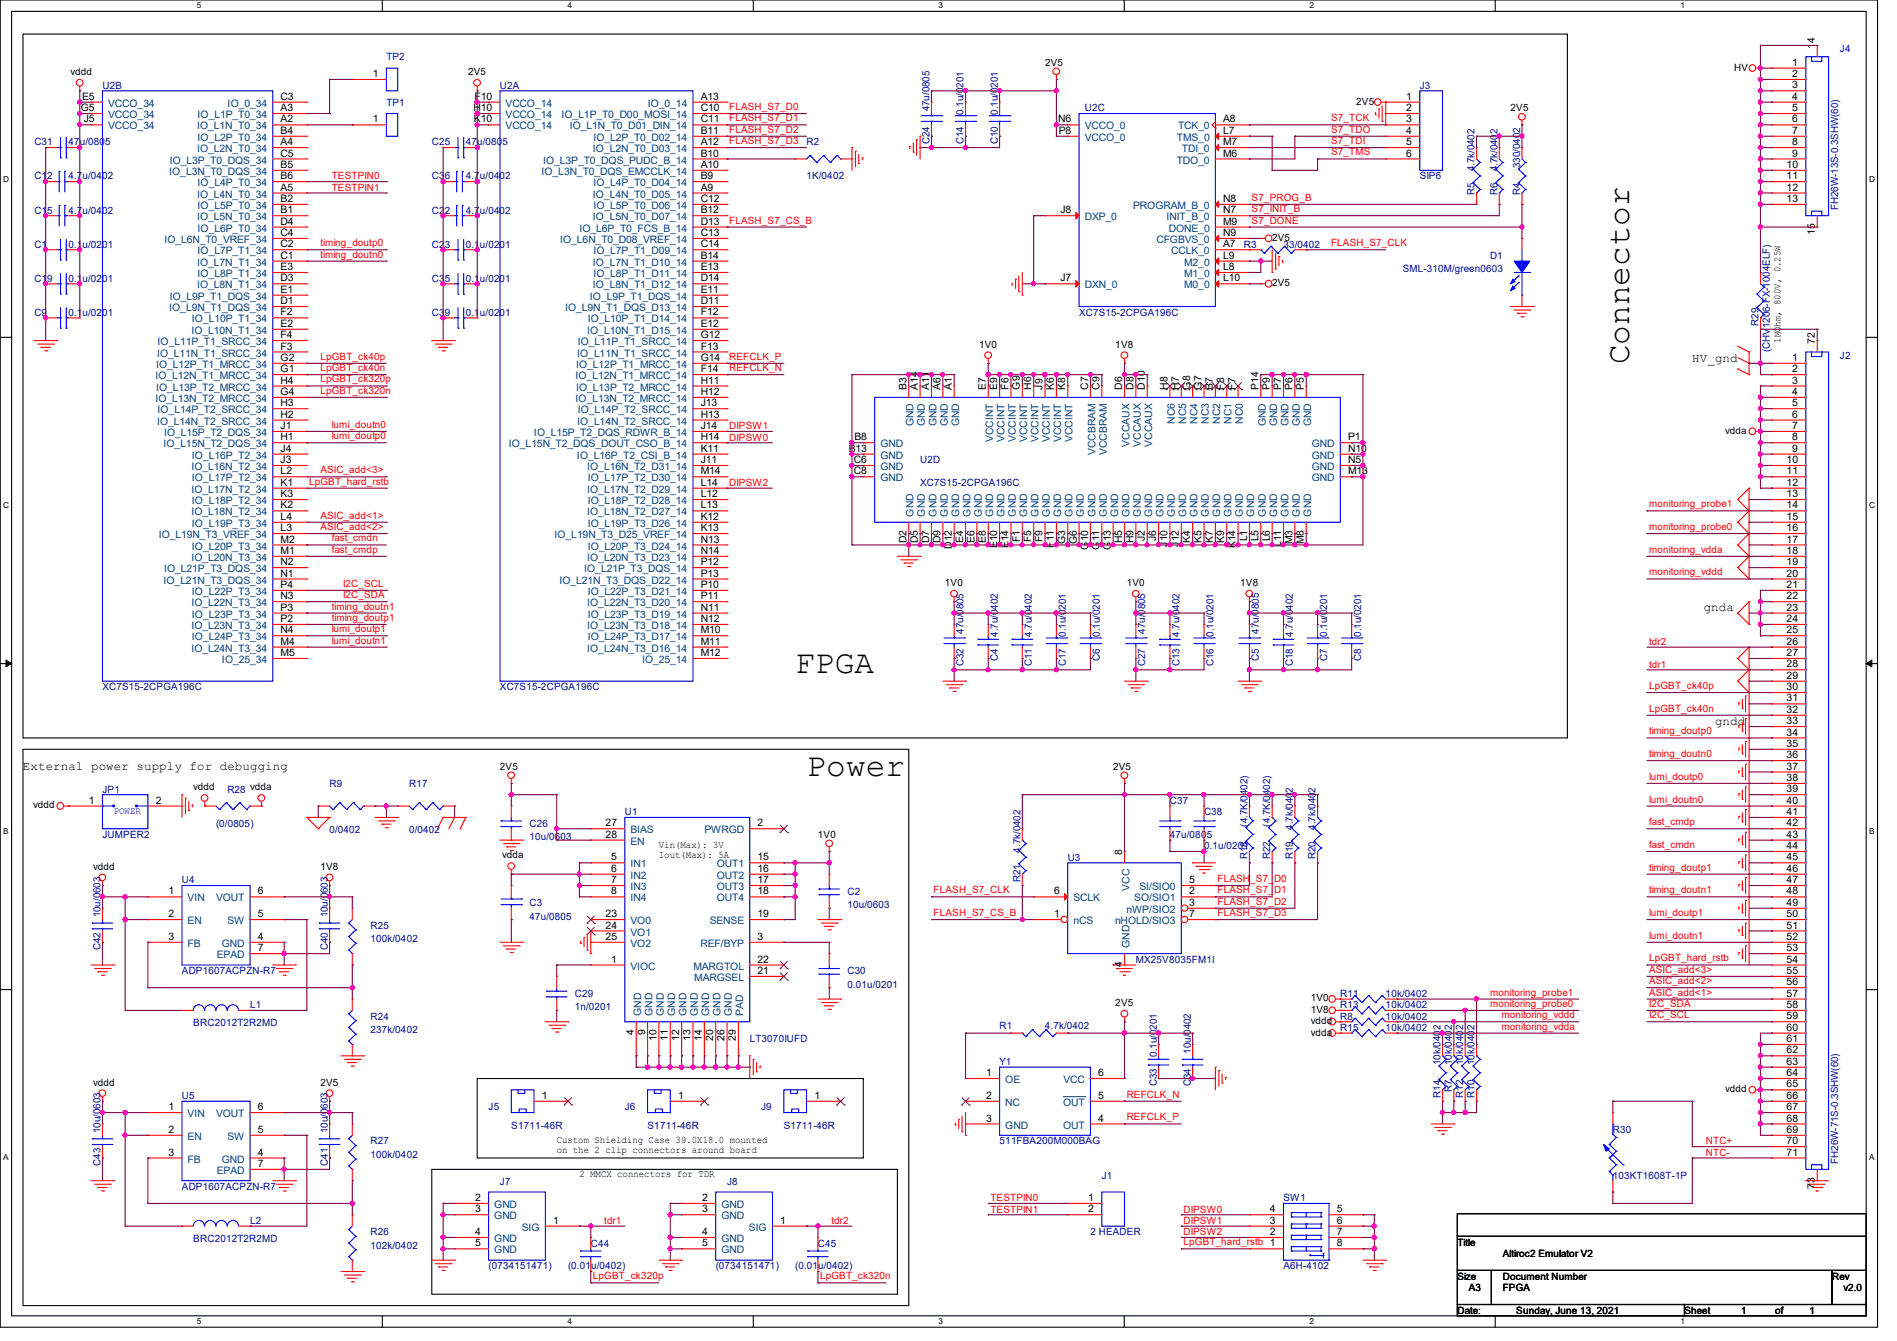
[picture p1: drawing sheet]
<svg xmlns="http://www.w3.org/2000/svg" width="297mm" height="210mm" viewBox="0 0 297 210" stroke-linecap="round" stroke-linejoin="round" font-family="sans-serif">
<defs><g id="words">
<g font-size="5.1">
<text x="255.1" y="57.1" transform="rotate(-90 255.1 57.1)">Connector</text>
<text x="124.5" y="105.5">FPGA</text>
<text x="126.3" y="121.5">Power</text>
</g>
<g font-size="1.9">
<text x="265" y="56.6">HV_gnd</text>
<text x="266.7" y="95.8">gnda</text>
<text x="268.5" y="113.5">gndd</text>
<text x="3.6" y="120.6">External power supply for debugging</text>
</g>
<g font-size="1.6">
<text x="11" y="11.8">vddd</text>
<text x="73.3" y="11.8">2V5</text>
<text x="163.6" y="10.3">2V5</text>
<text x="271.5" y="11">HV</text>
<text x="280.6" y="10.3">1</text>
<text x="284.1" y="7.7" transform="rotate(-90 284.1 7.7)">14</text>
<text x="12.7" y="17.4">G5</text>
<text x="12.9" y="15.6">E5</text>
<text x="43.9" y="15.6">C3</text>
<text x="43.9" y="17.4">A3</text>
<text x="58.4" y="12.1">1</text>
<text x="74.1" y="17.4">H10</text>
<text x="74.3" y="15.6">F10</text>
<text x="109.7" y="15.6">A13</text>
<text x="109.7" y="17.4">C10</text>
<text x="212.3" y="16.4">2V5</text>
<text x="220.2" y="15.6">1</text>
<text x="220.2" y="17.4">2</text>
<text x="236.5" y="17.4">2V5</text>
<text x="280.6" y="12.1">2</text>
<text x="280.6" y="13.8">3</text>
<text x="280.6" y="15.6">4</text>
<text x="280.6" y="17.4">5</text>
<text x="13.1" y="19.2">J5</text>
<text x="43.9" y="19.2">A2</text>
<text x="43.9" y="21">B4</text>
<text x="43.9" y="22.7">A4</text>
<text x="58.4" y="19.2">1</text>
<text x="74.2" y="19.2">K10</text>
<text x="109.7" y="19.2">C11</text>
<text x="109.7" y="21">B11</text>
<text x="109.7" y="22.7">A12</text>
<text x="165.7" y="19.2">N6</text>
<text x="165.8" y="21">P8</text>
<text x="191.5" y="19.2">A8</text>
<text x="191.5" y="22.7">M7</text>
<text x="191.5" y="21">L7</text>
<text x="220.2" y="19.2">3</text>
<text x="220.2" y="21">4</text>
<text x="220.2" y="22.7">5</text>
<text x="280.6" y="19.2">6</text>
<text x="280.6" y="21">7</text>
<text x="280.6" y="22.7">8</text>
<text x="43.9" y="24.5">C5</text>
<text x="43.9" y="26.3">B5</text>
<text x="43.9" y="28.1">B6</text>
<text x="43.9" y="29.8">A5</text>
<text x="109.7" y="24.5">B10</text>
<text x="109.7" y="26.3">A10</text>
<text x="109.7" y="28.1">B9</text>
<text x="109.7" y="29.8">A9</text>
<text x="191.5" y="24.5">M6</text>
<text x="220.2" y="24.5">6</text>
<text x="279.7" y="26.3">10</text>
<text x="279.7" y="28.1">11</text>
<text x="279.7" y="29.8">12</text>
<text x="280.6" y="24.5">9</text>
<text x="43.9" y="31.6">B2</text>
<text x="43.9" y="33.4">B1</text>
<text x="43.9" y="35.2">D4</text>
<text x="109.7" y="31.6">C12</text>
<text x="109.7" y="33.4">B12</text>
<text x="109.7" y="35.2">D13</text>
<text x="166" y="33.4">J8</text>
<text x="191.5" y="35.2">M9</text>
<text x="191.5" y="33.4">N7</text>
<text x="191.5" y="31.6">N8</text>
<text x="279.7" y="31.6">13</text>
<text x="43.9" y="37">C4</text>
<text x="43.9" y="38.7">C2</text>
<text x="43.9" y="40.5">C1</text>
<text x="109.7" y="37">C13</text>
<text x="109.7" y="38.7">C14</text>
<text x="109.7" y="40.5">B14</text>
<text x="191.5" y="38.7">A7</text>
<text x="191.5" y="40.5">L9</text>
<text x="191.5" y="37">N9</text>
<text x="199.2" y="37.7">2V5</text>
<text x="284.1" y="36.8" transform="rotate(-90 284.1 36.8)">15</text>
<text x="43.9" y="42.3">E3</text>
<text x="43.9" y="44.1">D3</text>
<text x="43.9" y="45.8">E1</text>
<text x="43.9" y="47.6">D1</text>
<text x="109.7" y="42.3">E13</text>
<text x="109.7" y="44.1">D14</text>
<text x="109.7" y="45.8">E11</text>
<text x="109.7" y="47.6">D11</text>
<text x="166" y="44.1">J7</text>
<text x="191.5" y="44.1">L10</text>
<text x="191.5" y="42.3">L8</text>
<text x="199.2" y="44.8">2V5</text>
<text x="43.9" y="49.4">F2</text>
<text x="43.9" y="51.2">E2</text>
<text x="43.9" y="53">F4</text>
<text x="109.7" y="49.4">F12</text>
<text x="109.7" y="51.2">E12</text>
<text x="109.7" y="53">G12</text>
<text x="278.8" y="53.7" transform="rotate(-90 278.8 53.7)">1MOhm, 800V, 0.25W</text>
<text x="284.1" y="53.9" transform="rotate(-90 284.1 53.9)">72</text>
<text x="43.9" y="54.7">F3</text>
<text x="43.9" y="56.5">G2</text>
<text x="43.9" y="58.3">G1</text>
<text x="109.7" y="54.7">F13</text>
<text x="109.7" y="56.5">G14</text>
<text x="109.7" y="58.3">F14</text>
<text x="153.3" y="54.4">1V0</text>
<text x="174.6" y="54.4">1V8</text>
<text x="280.6" y="56.5">1</text>
<text x="280.6" y="58.3">2</text>
<text x="43.9" y="60.1">H4</text>
<text x="43.9" y="61.8">G4</text>
<text x="43.9" y="63.6">H3</text>
<text x="43.9" y="65.4">H2</text>
<text x="109.7" y="60.1">H11</text>
<text x="109.7" y="61.8">H12</text>
<text x="109.7" y="63.6">J13</text>
<text x="109.7" y="65.4">H13</text>
<text x="141.9" y="61" transform="rotate(-90 141.9 61)">B3</text>
<text x="143.7" y="61" transform="rotate(-90 143.7 61)">A14</text>
<text x="145.5" y="61" transform="rotate(-90 145.5 61)">A11</text>
<text x="147.2" y="61" transform="rotate(-90 147.2 61)">A6</text>
<text x="149" y="61" transform="rotate(-90 149 61)">A1</text>
<text x="154.3" y="61" transform="rotate(-90 154.3 61)">E7</text>
<text x="156.1" y="61" transform="rotate(-90 156.1 61)">E9</text>
<text x="157.9" y="61" transform="rotate(-90 157.9 61)">F6</text>
<text x="159.7" y="61" transform="rotate(-90 159.7 61)">G9</text>
<text x="161.5" y="61" transform="rotate(-90 161.5 61)">H6</text>
<text x="163.2" y="61" transform="rotate(-90 163.2 61)">J9</text>
<text x="165" y="61" transform="rotate(-90 165 61)">K6</text>
<text x="166.8" y="61" transform="rotate(-90 166.8 61)">K8</text>
<text x="170.4" y="61" transform="rotate(-90 170.4 61)">C7</text>
<text x="172.1" y="61" transform="rotate(-90 172.1 61)">C9</text>
<text x="175.7" y="61" transform="rotate(-90 175.7 61)">D6</text>
<text x="177.5" y="61" transform="rotate(-90 177.5 61)">D8</text>
<text x="179.2" y="61" transform="rotate(-90 179.2 61)">D10</text>
<text x="182.8" y="61" transform="rotate(-90 182.8 61)">H8</text>
<text x="184.6" y="61" transform="rotate(-90 184.6 61)">H7</text>
<text x="186.4" y="61" transform="rotate(-90 186.4 61)">G8</text>
<text x="188.1" y="61" transform="rotate(-90 188.1 61)">G7</text>
<text x="189.9" y="61" transform="rotate(-90 189.9 61)">B7</text>
<text x="191.7" y="61" transform="rotate(-90 191.7 61)">F8</text>
<text x="193.5" y="61" transform="rotate(-90 193.5 61)">F7</text>
<text x="197" y="61" transform="rotate(-90 197 61)">P14</text>
<text x="198.8" y="61" transform="rotate(-90 198.8 61)">P9</text>
<text x="200.6" y="61" transform="rotate(-90 200.6 61)">P7</text>
<text x="202.4" y="61" transform="rotate(-90 202.4 61)">P6</text>
<text x="204.1" y="61" transform="rotate(-90 204.1 61)">P5</text>
<text x="280.6" y="60.1">3</text>
<text x="280.6" y="61.8">4</text>
<text x="280.6" y="63.6">5</text>
<text x="280.6" y="65.4">6</text>
<text x="43.9" y="67.2">J1</text>
<text x="43.9" y="69">H1</text>
<text x="43.9" y="70.7">J4</text>
<text x="109.7" y="67.2">J14</text>
<text x="109.7" y="69">H14</text>
<text x="109.7" y="70.7">K11</text>
<text x="132.9" y="70.7">B13</text>
<text x="133.8" y="69">B8</text>
<text x="211.1" y="70.7">N10</text>
<text x="211.1" y="69">P1</text>
<text x="270.1" y="67.9">vdda</text>
<text x="280.6" y="67.2">7</text>
<text x="280.6" y="69">8</text>
<text x="280.6" y="70.7">9</text>
<text x="43.9" y="72.5">J3</text>
<text x="43.9" y="74.3">L2</text>
<text x="43.9" y="76.1">K1</text>
<text x="43.9" y="77.9">K3</text>
<text x="109.7" y="72.5">J11</text>
<text x="109.7" y="74.3">M14</text>
<text x="109.7" y="76.1">L14</text>
<text x="109.7" y="77.9">L12</text>
<text x="133.7" y="72.5">C6</text>
<text x="133.7" y="74.3">C8</text>
<text x="211.1" y="74.3">M13</text>
<text x="211.1" y="72.5">N5</text>
<text x="279.7" y="72.5">10</text>
<text x="279.7" y="74.3">11</text>
<text x="279.7" y="76.1">12</text>
<text x="279.7" y="77.9">13</text>
<text x="43.9" y="79.6">K2</text>
<text x="43.9" y="81.4">L4</text>
<text x="43.9" y="83.2">L3</text>
<text x="109.7" y="79.6">L13</text>
<text x="109.7" y="81.4">K12</text>
<text x="109.7" y="83.2">K13</text>
<text x="279.7" y="79.6">14</text>
<text x="279.7" y="81.4">15</text>
<text x="279.7" y="83.2">16</text>
<text x="43.9" y="85">M2</text>
<text x="43.9" y="86.7">M1</text>
<text x="43.9" y="88.5">N2</text>
<text x="109.7" y="85">N13</text>
<text x="109.7" y="86.7">N14</text>
<text x="109.7" y="88.5">P12</text>
<text x="141.9" y="85.1" transform="rotate(-90 141.9 85.1)">D2</text>
<text x="143.7" y="85.1" transform="rotate(-90 143.7 85.1)">D5</text>
<text x="145.5" y="85.1" transform="rotate(-90 145.5 85.1)">D7</text>
<text x="147.2" y="85.1" transform="rotate(-90 147.2 85.1)">D9</text>
<text x="149" y="86" transform="rotate(-90 149 86)">D12</text>
<text x="150.8" y="85" transform="rotate(-90 150.8 85)">E4</text>
<text x="152.6" y="85" transform="rotate(-90 152.6 85)">E6</text>
<text x="154.3" y="85" transform="rotate(-90 154.3 85)">E8</text>
<text x="156.1" y="85.9" transform="rotate(-90 156.1 85.9)">E10</text>
<text x="157.9" y="85.9" transform="rotate(-90 157.9 85.9)">E14</text>
<text x="159.7" y="84.9" transform="rotate(-90 159.7 84.9)">F1</text>
<text x="161.5" y="84.9" transform="rotate(-90 161.5 84.9)">F5</text>
<text x="163.2" y="84.9" transform="rotate(-90 163.2 84.9)">F9</text>
<text x="165" y="85.8" transform="rotate(-90 165 85.8)">F11</text>
<text x="166.8" y="85.2" transform="rotate(-90 166.8 85.2)">G3</text>
<text x="168.6" y="85.2" transform="rotate(-90 168.6 85.2)">G6</text>
<text x="170.4" y="86.1" transform="rotate(-90 170.4 86.1)">G10</text>
<text x="172.1" y="86.1" transform="rotate(-90 172.1 86.1)">G11</text>
<text x="173.9" y="86.1" transform="rotate(-90 173.9 86.1)">G13</text>
<text x="175.7" y="85.1" transform="rotate(-90 175.7 85.1)">H5</text>
<text x="177.5" y="85.1" transform="rotate(-90 177.5 85.1)">H9</text>
<text x="179.2" y="84.7" transform="rotate(-90 179.2 84.7)">J2</text>
<text x="181" y="84.7" transform="rotate(-90 181 84.7)">J6</text>
<text x="182.8" y="85.6" transform="rotate(-90 182.8 85.6)">J10</text>
<text x="184.6" y="85.6" transform="rotate(-90 184.6 85.6)">J12</text>
<text x="186.4" y="85" transform="rotate(-90 186.4 85)">K4</text>
<text x="188.1" y="85" transform="rotate(-90 188.1 85)">K5</text>
<text x="189.9" y="85" transform="rotate(-90 189.9 85)">K7</text>
<text x="191.7" y="85" transform="rotate(-90 191.7 85)">K9</text>
<text x="193.5" y="85.9" transform="rotate(-90 193.5 85.9)">K14</text>
<text x="195.2" y="84.8" transform="rotate(-90 195.2 84.8)">L1</text>
<text x="197" y="84.8" transform="rotate(-90 197 84.8)">L5</text>
<text x="198.8" y="84.8" transform="rotate(-90 198.8 84.8)">L6</text>
<text x="200.6" y="85.7" transform="rotate(-90 200.6 85.7)">L11</text>
<text x="202.4" y="85.3" transform="rotate(-90 202.4 85.3)">M3</text>
<text x="204.1" y="85.3" transform="rotate(-90 204.1 85.3)">M8</text>
<text x="279.7" y="85">17</text>
<text x="279.7" y="86.7">18</text>
<text x="279.7" y="88.5">19</text>
<text x="43.9" y="90.3">N1</text>
<text x="43.9" y="92.1">P4</text>
<text x="43.9" y="93.9">N3</text>
<text x="43.9" y="95.6">P3</text>
<text x="109.7" y="90.3">P13</text>
<text x="109.7" y="92.1">P10</text>
<text x="109.7" y="93.9">P11</text>
<text x="109.7" y="95.6">N11</text>
<text x="148" y="91.8">1V0</text>
<text x="176.4" y="91.8">1V0</text>
<text x="194.2" y="91.8">1V8</text>
<text x="279.7" y="90.3">20</text>
<text x="279.7" y="92.1">21</text>
<text x="279.7" y="93.9">22</text>
<text x="279.7" y="95.6">23</text>
<text x="43.9" y="97.4">P2</text>
<text x="43.9" y="99.2">N4</text>
<text x="43.9" y="101">M4</text>
<text x="109.7" y="97.4">N12</text>
<text x="109.7" y="99.2">M10</text>
<text x="109.7" y="101">M11</text>
<text x="279.7" y="97.4">24</text>
<text x="279.7" y="99.2">25</text>
<text x="279.7" y="101">26</text>
<text x="43.9" y="102.7">M5</text>
<text x="109.7" y="102.7">M12</text>
<text x="279.7" y="102.7">27</text>
<text x="279.7" y="104.5">28</text>
<text x="279.7" y="106.3">29</text>
<text x="279.7" y="108.1">30</text>
<text x="279.7" y="109.9">31</text>
<text x="279.7" y="111.6">32</text>
<text x="279.7" y="113.4">33</text>
<text x="279.7" y="115.2">34</text>
<text x="279.7" y="117">35</text>
<text x="279.7" y="118.7">36</text>
<text x="13.9" y="125.9">1</text>
<text x="24.4" y="125.9">2</text>
<text x="30.3" y="123.8">vddd</text>
<text x="78.3" y="120.6">2V5</text>
<text x="174.3" y="120.6">2V5</text>
<text x="279.7" y="120.5">37</text>
<text x="279.7" y="122.3">38</text>
<text x="279.7" y="124.1">39</text>
<text x="279.7" y="125.9">40</text>
<text x="5.2" y="126.6">vddd</text>
<text x="94.8" y="129.4">27</text>
<text x="94.8" y="131.2">28</text>
<text x="118.6" y="129.4">2</text>
<text x="128.1" y="131.2">1V0</text>
<text x="279.7" y="127.6">41</text>
<text x="279.7" y="129.4">42</text>
<text x="279.7" y="131.2">43</text>
<text x="14.6" y="136.2">vddd</text>
<text x="50.2" y="136.2">1V8</text>
<text x="78.6" y="134.4">vdda</text>
<text x="95.7" y="134.7">5</text>
<text x="95.7" y="136.5">6</text>
<text x="103.2" y="132.8">Vin(Max): 3V</text>
<text x="103.2" y="134.4">Iout(Max): 5A</text>
<text x="118.6" y="134.7">15</text>
<text x="118.6" y="136.5">16</text>
<text x="175.7" y="133.9" transform="rotate(-90 175.7 133.9)">8</text>
<text x="279.7" y="133">44</text>
<text x="279.7" y="134.7">45</text>
<text x="279.7" y="136.5">46</text>
<text x="26.4" y="140.1">1</text>
<text x="26.4" y="143.6">2</text>
<text x="40.4" y="143.6">5</text>
<text x="40.4" y="140.1">6</text>
<text x="94.8" y="143.6">23</text>
<text x="95.7" y="138.3">7</text>
<text x="95.7" y="140.1">8</text>
<text x="118.6" y="143.6">19</text>
<text x="118.6" y="138.3">17</text>
<text x="118.6" y="140.1">18</text>
<text x="165.1" y="140.1">6</text>
<text x="165.1" y="143.6">1</text>
<text x="186.2" y="138.3">5</text>
<text x="186.2" y="141.9">3</text>
<text x="186.2" y="143.6">7</text>
<text x="186.2" y="140.1">2</text>
<text x="279.7" y="138.3">47</text>
<text x="279.7" y="140.1">48</text>
<text x="279.7" y="141.9">49</text>
<text x="279.7" y="143.6">50</text>
<text x="26.4" y="147.2">3</text>
<text x="40.4" y="147.2">4</text>
<text x="40.4" y="149">7</text>
<text x="94.8" y="145.4">24</text>
<text x="94.8" y="147.2">25</text>
<text x="118.6" y="147.2">3</text>
<text x="279.7" y="145.4">51</text>
<text x="279.7" y="147.2">52</text>
<text x="279.7" y="149">53</text>
<text x="95.7" y="150.8">1</text>
<text x="118.6" y="152.5">21</text>
<text x="118.6" y="150.8">22</text>
<text x="175.7" y="151.5" transform="rotate(-90 175.7 151.5)">4</text>
<text x="279.7" y="150.8">54</text>
<text x="279.7" y="152.5">55</text>
<text x="279.7" y="154.3">56</text>
<text x="174.6" y="157.6">2V5</text>
<text x="205.2" y="158.6">1V8</text>
<text x="205.2" y="156.8">1V0</text>
<text x="205.2" y="160.4">vddd</text>
<text x="279.7" y="156.1">57</text>
<text x="279.7" y="157.9">58</text>
<text x="279.7" y="159.6">59</text>
<text x="279.7" y="161.4">60</text>
<text x="99.2" y="162.1" transform="rotate(-90 99.2 162.1)">4</text>
<text x="101" y="162.1" transform="rotate(-90 101 162.1)">9</text>
<text x="102.8" y="163" transform="rotate(-90 102.8 163)">10</text>
<text x="104.6" y="163" transform="rotate(-90 104.6 163)">11</text>
<text x="106.3" y="163" transform="rotate(-90 106.3 163)">12</text>
<text x="108.1" y="163" transform="rotate(-90 108.1 163)">13</text>
<text x="109.9" y="163" transform="rotate(-90 109.9 163)">14</text>
<text x="111.7" y="163" transform="rotate(-90 111.7 163)">20</text>
<text x="113.5" y="163" transform="rotate(-90 113.5 163)">26</text>
<text x="115.2" y="163" transform="rotate(-90 115.2 163)">29</text>
<text x="205.2" y="162.2">vdda</text>
<text x="279.7" y="163.2">61</text>
<text x="279.7" y="165">62</text>
<text x="279.7" y="166.8">63</text>
<text x="14.6" y="170">vddd</text>
<text x="26.4" y="173.9">1</text>
<text x="40.4" y="173.9">6</text>
<text x="50.2" y="170">2V5</text>
<text x="84.8" y="172.1">1</text>
<text x="106.2" y="172.1">1</text>
<text x="127.5" y="172.1">1</text>
<text x="154.4" y="168.5">1</text>
<text x="154.4" y="172.1">2</text>
<text x="172" y="172.1">5</text>
<text x="172" y="168.5">6</text>
<text x="270.1" y="171.1">vddd</text>
<text x="279.7" y="168.5">64</text>
<text x="279.7" y="170.3">65</text>
<text x="279.7" y="172.1">66</text>
<text x="279.7" y="173.9">67</text>
<text x="26.4" y="177.4">2</text>
<text x="40.4" y="177.4">5</text>
<text x="87.2" y="179">Custom Shielding Case 39.0X18.0 mounted</text>
<text x="154.4" y="175.6">3</text>
<text x="172" y="175.6">4</text>
<text x="279.7" y="175.6">68</text>
<text x="279.7" y="177.4">69</text>
<text x="279.7" y="179.2">70</text>
<text x="26.4" y="181">3</text>
<text x="40.4" y="181">4</text>
<text x="40.4" y="182.8">7</text>
<text x="87.2" y="180.6">on the 2 clip connectors around board</text>
<text x="90.7" y="184.4">2 MMCX connectors for TDR</text>
<text x="279.7" y="181">71</text>
<text x="74.4" y="188.1">2</text>
<text x="74.4" y="189.9">3</text>
<text x="86.6" y="191.6">1</text>
<text x="109.9" y="188.1">2</text>
<text x="109.9" y="189.9">3</text>
<text x="122.2" y="191.6">1</text>
<text x="170.4" y="188.1">1</text>
<text x="170.4" y="189.9">2</text>
<text x="198.8" y="191.6">3</text>
<text x="198.8" y="189.9">4</text>
<text x="209.3" y="189.9">5</text>
<text x="209.3" y="191.6">6</text>
<text x="284.1" y="186.1" transform="rotate(-90 284.1 186.1)">73</text>
<text x="74.4" y="193.4">4</text>
<text x="74.4" y="195.2">5</text>
<text x="109.9" y="193.4">4</text>
<text x="109.9" y="195.2">5</text>
<text x="198.8" y="193.4">2</text>
<text x="209.3" y="193.4">7</text>
<text x="209.3" y="195.2">8</text>
<text x="228.2" y="195.1">Title</text>
<text x="235.3" y="196.8">Altiroc2 Emulator V2</text>
<text x="228.2" y="200.4">Size</text>
<text x="230" y="202.2">A3</text>
<text x="235.3" y="200.4">Document Number</text>
<text x="235.3" y="202.2">FPGA</text>
<text x="286.9" y="200.4">Rev</text>
<text x="288.6" y="202.2">v2.0</text>
<text x="228.2" y="205.7">Date:</text>
<text x="237.4" y="205.7">Sunday, June 13, 2021</text>
<text x="263.7" y="205.7">Sheet</text>
<text x="272.6" y="205.7">1</text>
<text x="278" y="205.7">of</text>
<text x="283.3" y="205.7">1</text>
</g>
<g font-size="1.6" fill="#000080">
<text x="60.5" y="9.4">TP2</text>
<text x="288.1" y="8.2">J4</text>
<text x="16" y="13.9">U2B</text>
<text x="60.5" y="16.6">TP1</text>
<text x="78.3" y="13.9">U2A</text>
<text x="145.5" y="17.4" transform="rotate(-90 145.5 17.4)">47u/0805</text>
<text x="150.9" y="17.9" transform="rotate(-90 150.9 17.9)">0.1u/0201</text>
<text x="156.2" y="17.9" transform="rotate(-90 156.2 17.9)">0.1u/0201</text>
<text x="169.8" y="17.4">U2C</text>
<text x="222.3" y="13.9">J3</text>
<text x="5.4" y="22.8">C31</text>
<text x="10.7" y="22.8">47u/0805</text>
<text x="67.6" y="22.8">C25</text>
<text x="72.9" y="22.8">47u/0805</text>
<text x="126.3" y="22.8">R2</text>
<text x="145.5" y="22.6" transform="rotate(-90 145.5 22.6)">C24</text>
<text x="150.9" y="22.6" transform="rotate(-90 150.9 22.6)">C14</text>
<text x="156.2" y="22.6" transform="rotate(-90 156.2 22.6)">C10</text>
<text x="5.4" y="28.1">C12</text>
<text x="10.7" y="28.1">4.7u/0402</text>
<text x="67.6" y="28.1">C36</text>
<text x="72.9" y="28.1">4.7u/0402</text>
<text x="126.3" y="28.1">1K/0402</text>
<text x="222.3" y="28.1">SIP6</text>
<text x="230.9" y="26.8" transform="rotate(-90 230.9 26.8)">4.7k/0402</text>
<text x="234.4" y="26.8" transform="rotate(-90 234.4 26.8)">4.7k/0402</text>
<text x="238" y="26.3" transform="rotate(-90 238 26.3)">330/0402</text>
<text x="5.4" y="33.4">C15</text>
<text x="10.7" y="33.4">4.7u/0402</text>
<text x="67.6" y="33.4">C22</text>
<text x="72.9" y="33.4">4.7u/0402</text>
<text x="230.9" y="30.6" transform="rotate(-90 230.9 30.6)">R5</text>
<text x="234.4" y="30.6" transform="rotate(-90 234.4 30.6)">R6</text>
<text x="238" y="30.6" transform="rotate(-90 238 30.6)">R4</text>
<text x="287.8" y="32.9" transform="rotate(-90 287.8 32.9)">FH26W-13S-0.3SHW(60)</text>
<text x="5.4" y="38.8">C1</text>
<text x="10.7" y="38.8">0.1u/0201</text>
<text x="67.6" y="38.8">C23</text>
<text x="72.9" y="38.8">0.1u/0201</text>
<text x="194.7" y="38.8">R3</text>
<text x="201" y="38.8">33/0402</text>
<text x="233.3" y="40.6">D1</text>
<text x="5.4" y="44.1">C19</text>
<text x="10.7" y="44.1">0.1u/0201</text>
<text x="67.6" y="44.1">C35</text>
<text x="72.9" y="44.1">0.1u/0201</text>
<text x="219.6" y="42.7">SML-310M/green0603</text>
<text x="5.4" y="49.4">C9</text>
<text x="10.7" y="49.4">0.1u/0201</text>
<text x="67.6" y="49.4">C39</text>
<text x="72.9" y="49.4">0.1u/0201</text>
<text x="169" y="49.4">XC7S15-2CPGA196C</text>
<text x="275.3" y="51" transform="rotate(-90 275.3 51)">R29</text>
<text x="277.1" y="55.1" transform="rotate(-90 277.1 55.1)">(CHV1206-FX-1004ELF)</text>
<text x="288.1" y="56.2">J2</text>
<text x="144.1" y="76.1">XC7S15-2CPGA196C</text>
<text x="144.1" y="72.6">U2D</text>
<text x="150.9" y="99.2" transform="rotate(-90 150.9 99.2)">47u/0805</text>
<text x="156.2" y="99.7" transform="rotate(-90 156.2 99.7)">4.7u/0402</text>
<text x="161.5" y="99.7" transform="rotate(-90 161.5 99.7)">4.7u/0402</text>
<text x="166.9" y="99.7" transform="rotate(-90 166.9 99.7)">0.1u/0201</text>
<text x="172.2" y="99.7" transform="rotate(-90 172.2 99.7)">0.1u/0201</text>
<text x="179.3" y="99.2" transform="rotate(-90 179.3 99.2)">47u/0805</text>
<text x="184.7" y="99.7" transform="rotate(-90 184.7 99.7)">4.7u/0402</text>
<text x="190" y="99.7" transform="rotate(-90 190 99.7)">0.1u/0201</text>
<text x="197.1" y="99.2" transform="rotate(-90 197.1 99.2)">47u/0805</text>
<text x="202.4" y="99.7" transform="rotate(-90 202.4 99.7)">4.7u/0402</text>
<text x="207.8" y="99.7" transform="rotate(-90 207.8 99.7)">0.1u/0201</text>
<text x="213.1" y="99.7" transform="rotate(-90 213.1 99.7)">0.1u/0201</text>
<text x="150.9" y="104.4" transform="rotate(-90 150.9 104.4)">C32</text>
<text x="156.2" y="103.5" transform="rotate(-90 156.2 103.5)">C4</text>
<text x="161.5" y="104.4" transform="rotate(-90 161.5 104.4)">C11</text>
<text x="166.9" y="104.4" transform="rotate(-90 166.9 104.4)">C17</text>
<text x="172.2" y="103.5" transform="rotate(-90 172.2 103.5)">C6</text>
<text x="179.3" y="104.4" transform="rotate(-90 179.3 104.4)">C27</text>
<text x="184.7" y="104.4" transform="rotate(-90 184.7 104.4)">C13</text>
<text x="190" y="104.4" transform="rotate(-90 190 104.4)">C16</text>
<text x="197.1" y="103.5" transform="rotate(-90 197.1 103.5)">C5</text>
<text x="202.4" y="104.4" transform="rotate(-90 202.4 104.4)">C18</text>
<text x="207.8" y="103.5" transform="rotate(-90 207.8 103.5)">C7</text>
<text x="213.1" y="103.5" transform="rotate(-90 213.1 103.5)">C8</text>
<text x="16" y="108.1">XC7S15-2CPGA196C</text>
<text x="78.3" y="108.1">XC7S15-2CPGA196C</text>
<text x="16" y="124.1">JP1</text>
<text x="35.6" y="124.1">R28 vdda</text>
<text x="51.6" y="123.2">R9</text>
<text x="64.1" y="123.2">R17</text>
<text x="183.2" y="125.9">C37</text>
<text x="16" y="131.2">JUMPER2</text>
<text x="33.8" y="129.5">(0/0805)</text>
<text x="51.6" y="130.5">0/0402</text>
<text x="64.1" y="130.5">0/0402</text>
<text x="82.9" y="129.5">C26</text>
<text x="82.9" y="131.6">10u/0603</text>
<text x="97.8" y="127.7">U1</text>
<text x="183.2" y="131.2">47u/0805</text>
<text x="188.5" y="127.7">C38</text>
<text x="195.3" y="129.5" transform="rotate(-90 195.3 129.5)">(4.7K/0402)</text>
<text x="198.9" y="129.5" transform="rotate(-90 198.9 129.5)">(4.7K/0402)</text>
<text x="202.4" y="130" transform="rotate(-90 202.4 130)">4.7k/0402</text>
<text x="206" y="130" transform="rotate(-90 206 130)">4.7k/0402</text>
<text x="159.8" y="133.5" transform="rotate(-90 159.8 133.5)">4.7k/0402</text>
<text x="167.2" y="134.8">U3</text>
<text x="188.5" y="133">0.1u/0201</text>
<text x="195.3" y="134.6" transform="rotate(-90 195.3 134.6)">R18</text>
<text x="198.9" y="134.6" transform="rotate(-90 198.9 134.6)">R22</text>
<text x="202.4" y="134.6" transform="rotate(-90 202.4 134.6)">R19</text>
<text x="206" y="134.6" transform="rotate(-90 206 134.6)">R20</text>
<text x="15.7" y="143.7" transform="rotate(-90 15.7 143.7)">10u/0603</text>
<text x="28.5" y="138.3">U4</text>
<text x="51.3" y="143.7" transform="rotate(-90 51.3 143.7)">10u/0603</text>
<text x="82.9" y="141.9">C3</text>
<text x="132.7" y="140.1">C2</text>
<text x="132.7" y="142.2">10u/0603</text>
<text x="159.8" y="138.1" transform="rotate(-90 159.8 138.1)">R21</text>
<text x="15.7" y="148.8" transform="rotate(-90 15.7 148.8)">C42</text>
<text x="51.3" y="148.8" transform="rotate(-90 51.3 148.8)">C40</text>
<text x="58" y="145.5">R25</text>
<text x="58" y="147.6">100k/0402</text>
<text x="82.9" y="144">47u/0805</text>
<text x="28.5" y="152.6">ADP1607ACPZN-R7</text>
<text x="132.7" y="152.6">C30</text>
<text x="132.7" y="154.7">0.01u/0201</text>
<text x="177.8" y="150.8">MX25V8035FM1I</text>
<text x="30.3" y="160.7">BRC2012T2R2MD</text>
<text x="39.2" y="157.9">L1</text>
<text x="58" y="159.7">R24</text>
<text x="58" y="161.8">237k/0402</text>
<text x="90" y="156.1">C29</text>
<text x="90" y="158.2">1n/0201</text>
<text x="156.5" y="161.1">R1</text>
<text x="163.6" y="161.1">4.7k/0402</text>
<text x="209.8" y="157.9">R13</text>
<text x="209.8" y="156.1">R11</text>
<text x="209.8" y="159.7">R8</text>
<text x="209.8" y="161.5">R15</text>
<text x="217" y="157.9">10k/0402</text>
<text x="217" y="156.1">10k/0402</text>
<text x="217" y="159.7">10k/0402</text>
<text x="217" y="161.5">10k/0402</text>
<text x="117.4" y="163.2">LT3070IUFD</text>
<text x="156.5" y="166.8">Y1</text>
<text x="181.1" y="165.5" transform="rotate(-90 181.1 165.5)">0.1u/0201</text>
<text x="186.4" y="165" transform="rotate(-90 186.4 165)">10u/0402</text>
<text x="225.5" y="166.8" transform="rotate(-90 225.5 166.8)">10k/0402</text>
<text x="227.3" y="166.8" transform="rotate(-90 227.3 166.8)">10k/0402</text>
<text x="229.1" y="166.8" transform="rotate(-90 229.1 166.8)">10k/0402</text>
<text x="230.9" y="166.8" transform="rotate(-90 230.9 166.8)">10k/0402</text>
<text x="28.5" y="172.1">U5</text>
<text x="76.5" y="173.9">J5</text>
<text x="97.8" y="173.9">J6</text>
<text x="119.2" y="173.9">J9</text>
<text x="181.1" y="170.1" transform="rotate(-90 181.1 170.1)">C33</text>
<text x="186.4" y="170.1" transform="rotate(-90 186.4 170.1)">C34</text>
<text x="225.5" y="171.9" transform="rotate(-90 225.5 171.9)">R14</text>
<text x="227.3" y="171" transform="rotate(-90 227.3 171)">R7</text>
<text x="229.1" y="171.9" transform="rotate(-90 229.1 171.9)">R12</text>
<text x="230.9" y="171.9" transform="rotate(-90 230.9 171.9)">R10</text>
<text x="15.7" y="177.5" transform="rotate(-90 15.7 177.5)">10u/0603</text>
<text x="51.3" y="177.5" transform="rotate(-90 51.3 177.5)">10u/0603</text>
<text x="58" y="179.2">R27</text>
<text x="80.1" y="176.7">S1711-46R</text>
<text x="101.4" y="176.7">S1711-46R</text>
<text x="122.7" y="176.7">S1711-46R</text>
<text x="156.5" y="179.2">511FBA200M000BAG</text>
<text x="252.5" y="177.5">R30</text>
<text x="15.7" y="182.6" transform="rotate(-90 15.7 182.6)">C43</text>
<text x="51.3" y="182.6" transform="rotate(-90 51.3 182.6)">C41</text>
<text x="58" y="181.4">100k/0402</text>
<text x="78.3" y="185.6">J7</text>
<text x="113.8" y="185.6">J8</text>
<text x="172.5" y="184.6">J1</text>
<text x="252.5" y="184.6">103KT1608T-1P</text>
<text x="287.8" y="182.2" transform="rotate(-90 287.8 182.2)">FH26W-71S-0.3SHW(60)</text>
<text x="28.5" y="186.3">ADP1607ACPZN-R7</text>
<text x="39.2" y="191.7">L2</text>
<text x="201" y="188.1">SW1</text>
<text x="30.3" y="194.5">BRC2012T2R2MD</text>
<text x="58" y="193.5">R26</text>
<text x="58" y="195.6">102k/0402</text>
<text x="92.5" y="195.2">C44</text>
<text x="128.1" y="195.2">C45</text>
<text x="170.7" y="193.5">2 HEADER</text>
<text x="76.5" y="198.8">(0734151471)</text>
<text x="88.9" y="198.8">(0.01u/0402)</text>
<text x="112.1" y="198.8">(0734151471)</text>
<text x="124.5" y="198.8">(0.01u/0402)</text>
<text x="201" y="198.8">A6H-4102</text>
</g>
<g font-size="1.6" fill="#004080">
<text x="16.9" y="16.7">VCCO_34</text>
<text x="35.6" y="16.7">IO_0_34</text>
<text x="79.2" y="16.7">VCCO_14</text>
<text x="101.4" y="16.7">IO_0_14</text>
<text x="16.9" y="18.5">VCCO_34</text>
<text x="16.9" y="20.3">VCCO_34</text>
<text x="30.9" y="20.3">IO_L1N_T0_34</text>
<text x="30.9" y="23.8">IO_L2N_T0_34</text>
<text x="30.9" y="18.5">IO_L1P_T0_34</text>
<text x="30.9" y="22.1">IO_L2P_T0_34</text>
<text x="79.2" y="18.5">VCCO_14</text>
<text x="79.2" y="20.3">VCCO_14</text>
<text x="87.9" y="18.5">IO_L1P_T0_D00_MOSI_14</text>
<text x="89.2" y="20.3">IO_L1N_T0_D01_DIN_14</text>
<text x="92.8" y="23.8">IO_L2N_T0_D03_14</text>
<text x="92.9" y="22.1">IO_L2P_T0_D02_14</text>
<text x="169.8" y="20.3">VCCO_0</text>
<text x="169.8" y="22.1">VCCO_0</text>
<text x="184.3" y="22.1">TMS_0</text>
<text x="184.4" y="20.3">TCK_0</text>
<text x="185" y="23.8">TDI_0</text>
<text x="26.5" y="27.4">IO_L3N_T0_DQS_34</text>
<text x="26.6" y="25.6">IO_L3P_T0_DQS_34</text>
<text x="30.9" y="29.2">IO_L4P_T0_34</text>
<text x="84.8" y="27.4">IO_L3N_T0_DQS_EMCCLK_14</text>
<text x="85" y="25.6">IO_L3P_T0_DQS_PUDC_B_14</text>
<text x="92.9" y="29.2">IO_L4P_T0_D04_14</text>
<text x="184.2" y="25.6">TDO_0</text>
<text x="30.9" y="30.9">IO_L4N_T0_34</text>
<text x="30.9" y="34.5">IO_L5N_T0_34</text>
<text x="30.9" y="32.7">IO_L5P_T0_34</text>
<text x="92.8" y="30.9">IO_L4N_T0_D05_14</text>
<text x="92.8" y="34.5">IO_L5N_T0_D07_14</text>
<text x="92.9" y="32.7">IO_L5P_T0_D06_14</text>
<text x="169.8" y="34.5">DXP_0</text>
<text x="177.4" y="32.7">PROGRAM_B_0</text>
<text x="182.6" y="34.5">INIT_B_0</text>
<text x="25.7" y="38.1">IO_L6N_T0_VREF_34</text>
<text x="30.9" y="41.6">IO_L7N_T1_34</text>
<text x="30.9" y="36.3">IO_L6P_T0_34</text>
<text x="30.9" y="39.8">IO_L7P_T1_34</text>
<text x="87.7" y="38.1">IO_L6N_T0_D08_VREF_14</text>
<text x="90.7" y="36.3">IO_L6P_T0_FCS_B_14</text>
<text x="92.8" y="41.6">IO_L7N_T1_D10_14</text>
<text x="92.9" y="39.8">IO_L7P_T1_D09_14</text>
<text x="181.1" y="38.1">CFGBVS_0</text>
<text x="183" y="36.3">DONE_0</text>
<text x="183.4" y="39.8">CCLK_0</text>
<text x="185.4" y="41.6">M2_0</text>
<text x="26.6" y="46.9">IO_L9P_T1_DQS_34</text>
<text x="30.9" y="45.2">IO_L8N_T1_34</text>
<text x="30.9" y="43.4">IO_L8P_T1_34</text>
<text x="92.4" y="46.9">IO_L9P_T1_DQS_14</text>
<text x="92.8" y="45.2">IO_L8N_T1_D12_14</text>
<text x="92.9" y="43.4">IO_L8P_T1_D11_14</text>
<text x="169.8" y="45.2">DXN_0</text>
<text x="185.4" y="45.2">M0_0</text>
<text x="185.4" y="43.4">M1_0</text>
<text x="26.5" y="48.7">IO_L9N_T1_DQS_34</text>
<text x="30" y="52.3">IO_L10N_T1_34</text>
<text x="30.1" y="50.5">IO_L10P_T1_34</text>
<text x="88.5" y="48.7">IO_L9N_T1_DQS_D13_14</text>
<text x="91.9" y="52.3">IO_L10N_T1_D15_14</text>
<text x="92" y="50.5">IO_L10P_T1_D14_14</text>
<text x="24.3" y="59.4">IO_L12N_T1_MRCC_34</text>
<text x="24.4" y="57.6">IO_L12P_T1_MRCC_34</text>
<text x="24.6" y="55.8">IO_L11N_T1_SRCC_34</text>
<text x="24.7" y="54.1">IO_L11P_T1_SRCC_34</text>
<text x="90.1" y="59.4">IO_L12N_T1_MRCC_14</text>
<text x="90.2" y="57.6">IO_L12P_T1_MRCC_14</text>
<text x="90.4" y="55.8">IO_L11N_T1_SRCC_14</text>
<text x="90.5" y="54.1">IO_L11P_T1_SRCC_14</text>
<text x="24.3" y="63">IO_L13N_T2_MRCC_34</text>
<text x="24.4" y="61.2">IO_L13P_T2_MRCC_34</text>
<text x="24.7" y="64.7">IO_L14P_T2_SRCC_34</text>
<text x="90.1" y="63">IO_L13N_T2_MRCC_14</text>
<text x="90.2" y="61.2">IO_L13P_T2_MRCC_14</text>
<text x="90.5" y="64.7">IO_L14P_T2_SRCC_14</text>
<text x="24.6" y="66.5">IO_L14N_T2_SRCC_34</text>
<text x="25.6" y="70.1">IO_L15N_T2_DQS_34</text>
<text x="25.7" y="68.3">IO_L15P_T2_DQS_34</text>
<text x="30.1" y="71.8">IO_L16P_T2_34</text>
<text x="79.7" y="70.1">IO_L15N_T2_DQS_DOUT_CSO_B_14</text>
<text x="83.6" y="68.3">IO_L15P_T2_DQS_RDWR_B_14</text>
<text x="90.3" y="71.8">IO_L16P_T2_CSI_B_14</text>
<text x="90.4" y="66.5">IO_L14N_T2_SRCC_14</text>
<text x="137.8" y="70.1">GND</text>
<text x="137.8" y="71.8">GND</text>
<text x="143" y="66.8" transform="rotate(-90 143 66.8)">GND</text>
<text x="144.8" y="66.8" transform="rotate(-90 144.8 66.8)">GND</text>
<text x="146.6" y="66.8" transform="rotate(-90 146.6 66.8)">GND</text>
<text x="148.4" y="66.8" transform="rotate(-90 148.4 66.8)">GND</text>
<text x="150.2" y="66.8" transform="rotate(-90 150.2 66.8)">GND</text>
<text x="155.5" y="69.3" transform="rotate(-90 155.5 69.3)">VCCINT</text>
<text x="157.3" y="69.3" transform="rotate(-90 157.3 69.3)">VCCINT</text>
<text x="159" y="69.3" transform="rotate(-90 159 69.3)">VCCINT</text>
<text x="160.8" y="69.3" transform="rotate(-90 160.8 69.3)">VCCINT</text>
<text x="162.6" y="69.3" transform="rotate(-90 162.6 69.3)">VCCINT</text>
<text x="164.4" y="69.3" transform="rotate(-90 164.4 69.3)">VCCINT</text>
<text x="166.2" y="69.3" transform="rotate(-90 166.2 69.3)">VCCINT</text>
<text x="167.9" y="69.3" transform="rotate(-90 167.9 69.3)">VCCINT</text>
<text x="171.5" y="71.3" transform="rotate(-90 171.5 71.3)">VCCBRAM</text>
<text x="173.3" y="71.3" transform="rotate(-90 173.3 71.3)">VCCBRAM</text>
<text x="176.8" y="70" transform="rotate(-90 176.8 70)">VCCAUX</text>
<text x="178.6" y="70" transform="rotate(-90 178.6 70)">VCCAUX</text>
<text x="180.4" y="70" transform="rotate(-90 180.4 70)">VCCAUX</text>
<text x="183.9" y="66.4" transform="rotate(-90 183.9 66.4)">NC6</text>
<text x="185.7" y="66.4" transform="rotate(-90 185.7 66.4)">NC5</text>
<text x="187.5" y="66.4" transform="rotate(-90 187.5 66.4)">NC4</text>
<text x="189.3" y="66.4" transform="rotate(-90 189.3 66.4)">NC3</text>
<text x="191.1" y="66.4" transform="rotate(-90 191.1 66.4)">NC2</text>
<text x="192.8" y="66.4" transform="rotate(-90 192.8 66.4)">NC1</text>
<text x="194.6" y="66.4" transform="rotate(-90 194.6 66.4)">NC0</text>
<text x="198.2" y="66.8" transform="rotate(-90 198.2 66.8)">GND</text>
<text x="199.9" y="66.8" transform="rotate(-90 199.9 66.8)">GND</text>
<text x="201.7" y="66.8" transform="rotate(-90 201.7 66.8)">GND</text>
<text x="203.5" y="66.8" transform="rotate(-90 203.5 66.8)">GND</text>
<text x="205.3" y="66.8" transform="rotate(-90 205.3 66.8)">GND</text>
<text x="205.4" y="71.8">GND</text>
<text x="205.4" y="70.1">GND</text>
<text x="30" y="73.6">IO_L16N_T2_34</text>
<text x="30" y="77.2">IO_L17N_T2_34</text>
<text x="30.1" y="75.4">IO_L17P_T2_34</text>
<text x="91.9" y="73.6">IO_L16N_T2_D31_14</text>
<text x="91.9" y="77.2">IO_L17N_T2_D29_14</text>
<text x="92" y="75.4">IO_L17P_T2_D30_14</text>
<text x="137.8" y="73.6">GND</text>
<text x="137.8" y="75.4">GND</text>
<text x="205.4" y="75.4">GND</text>
<text x="205.4" y="73.6">GND</text>
<text x="30" y="80.7">IO_L18N_T2_34</text>
<text x="30.1" y="79">IO_L18P_T2_34</text>
<text x="30.1" y="82.5">IO_L19P_T3_34</text>
<text x="91.9" y="80.7">IO_L18N_T2_D27_14</text>
<text x="92" y="79">IO_L18P_T2_D28_14</text>
<text x="92" y="82.5">IO_L19P_T3_D26_14</text>
<text x="143" y="80.9" transform="rotate(-90 143 80.9)">GND</text>
<text x="144.8" y="80.9" transform="rotate(-90 144.8 80.9)">GND</text>
<text x="146.6" y="80.9" transform="rotate(-90 146.6 80.9)">GND</text>
<text x="148.4" y="80.9" transform="rotate(-90 148.4 80.9)">GND</text>
<text x="150.2" y="80.9" transform="rotate(-90 150.2 80.9)">GND</text>
<text x="151.9" y="80.9" transform="rotate(-90 151.9 80.9)">GND</text>
<text x="153.7" y="80.9" transform="rotate(-90 153.7 80.9)">GND</text>
<text x="155.5" y="80.9" transform="rotate(-90 155.5 80.9)">GND</text>
<text x="157.3" y="80.9" transform="rotate(-90 157.3 80.9)">GND</text>
<text x="159" y="80.9" transform="rotate(-90 159 80.9)">GND</text>
<text x="160.8" y="80.9" transform="rotate(-90 160.8 80.9)">GND</text>
<text x="162.6" y="80.9" transform="rotate(-90 162.6 80.9)">GND</text>
<text x="164.4" y="80.9" transform="rotate(-90 164.4 80.9)">GND</text>
<text x="166.2" y="80.9" transform="rotate(-90 166.2 80.9)">GND</text>
<text x="167.9" y="80.9" transform="rotate(-90 167.9 80.9)">GND</text>
<text x="169.7" y="80.9" transform="rotate(-90 169.7 80.9)">GND</text>
<text x="171.5" y="80.9" transform="rotate(-90 171.5 80.9)">GND</text>
<text x="173.3" y="80.9" transform="rotate(-90 173.3 80.9)">GND</text>
<text x="175.1" y="80.9" transform="rotate(-90 175.1 80.9)">GND</text>
<text x="176.8" y="80.9" transform="rotate(-90 176.8 80.9)">GND</text>
<text x="178.6" y="80.9" transform="rotate(-90 178.6 80.9)">GND</text>
<text x="180.4" y="80.9" transform="rotate(-90 180.4 80.9)">GND</text>
<text x="182.2" y="80.9" transform="rotate(-90 182.2 80.9)">GND</text>
<text x="183.9" y="80.9" transform="rotate(-90 183.9 80.9)">GND</text>
<text x="185.7" y="80.9" transform="rotate(-90 185.7 80.9)">GND</text>
<text x="187.5" y="80.9" transform="rotate(-90 187.5 80.9)">GND</text>
<text x="189.3" y="80.9" transform="rotate(-90 189.3 80.9)">GND</text>
<text x="191.1" y="80.9" transform="rotate(-90 191.1 80.9)">GND</text>
<text x="192.8" y="80.9" transform="rotate(-90 192.8 80.9)">GND</text>
<text x="194.6" y="80.9" transform="rotate(-90 194.6 80.9)">GND</text>
<text x="196.4" y="80.9" transform="rotate(-90 196.4 80.9)">GND</text>
<text x="198.2" y="80.9" transform="rotate(-90 198.2 80.9)">GND</text>
<text x="199.9" y="80.9" transform="rotate(-90 199.9 80.9)">GND</text>
<text x="201.7" y="80.9" transform="rotate(-90 201.7 80.9)">GND</text>
<text x="203.5" y="80.9" transform="rotate(-90 203.5 80.9)">GND</text>
<text x="205.3" y="80.9" transform="rotate(-90 205.3 80.9)">GND</text>
<text x="24.8" y="84.3">IO_L19N_T3_VREF_34</text>
<text x="25.7" y="89.6">IO_L21P_T3_DQS_34</text>
<text x="30" y="87.8">IO_L20N_T3_34</text>
<text x="30.1" y="86.1">IO_L20P_T3_34</text>
<text x="86.8" y="84.3">IO_L19N_T3_D25_VREF_14</text>
<text x="91.5" y="89.6">IO_L21P_T3_DQS_14</text>
<text x="91.9" y="87.8">IO_L20N_T3_D23_14</text>
<text x="92" y="86.1">IO_L20P_T3_D24_14</text>
<text x="25.6" y="91.4">IO_L21N_T3_DQS_34</text>
<text x="30" y="95">IO_L22N_T3_34</text>
<text x="30.1" y="93.2">IO_L22P_T3_34</text>
<text x="87.6" y="91.4">IO_L21N_T3_DQS_D22_14</text>
<text x="91.9" y="95">IO_L22N_T3_D20_14</text>
<text x="92" y="93.2">IO_L22P_T3_D21_14</text>
<text x="30" y="98.5">IO_L23N_T3_34</text>
<text x="30.1" y="96.7">IO_L23P_T3_34</text>
<text x="30.1" y="100.3">IO_L24P_T3_34</text>
<text x="91.9" y="98.5">IO_L23N_T3_D18_14</text>
<text x="92" y="96.7">IO_L23P_T3_D19_14</text>
<text x="92" y="100.3">IO_L24P_T3_D17_14</text>
<text x="30" y="102.1">IO_L24N_T3_34</text>
<text x="34.8" y="103.8">IO_25_34</text>
<text x="91.9" y="102.1">IO_L24N_T3_D16_14</text>
<text x="100.5" y="103.8">IO_25_14</text>
<text x="98.7" y="130.5">BIAS</text>
<text x="110.3" y="130.5">PWRGD</text>
<text x="98.7" y="132.3">EN</text>
<text x="98.7" y="135.8">IN1</text>
<text x="98.7" y="137.6">IN2</text>
<text x="112.2" y="135.8">OUT1</text>
<text x="112.2" y="137.6">OUT2</text>
<text x="29.4" y="141.2">VIN</text>
<text x="33.8" y="141.2">VOUT</text>
<text x="98.7" y="139.4">IN3</text>
<text x="98.7" y="141.2">IN4</text>
<text x="112.2" y="139.4">OUT3</text>
<text x="112.2" y="141.2">OUT4</text>
<text x="168.1" y="141.2">SCLK</text>
<text x="176.4" y="143">nWP/SIO2</text>
<text x="176.8" y="139.5" transform="rotate(-90 176.8 139.5)">VCC</text>
<text x="177.6" y="141.2">SO/SIO1</text>
<text x="178.4" y="139.4">SI/SIO0</text>
<text x="29.4" y="144.7">EN</text>
<text x="29.4" y="148.3">FB</text>
<text x="34.7" y="148.3">GND</text>
<text x="35.6" y="144.7">SW</text>
<text x="98.7" y="144.7">VO0</text>
<text x="98.7" y="146.5">VO1</text>
<text x="98.7" y="148.3">VO2</text>
<text x="109.7" y="148.3">REF/BYP</text>
<text x="111.1" y="144.7">SENSE</text>
<text x="168.1" y="144.7">nCS</text>
<text x="174.6" y="144.7">nHOLD/SIO3</text>
<text x="176.8" y="148.5" transform="rotate(-90 176.8 148.5)">GND</text>
<text x="34" y="150.1">EPAD</text>
<text x="98.7" y="151.9">VIOC</text>
<text x="108.6" y="151.9">MARGTOL</text>
<text x="108.7" y="153.6">MARGSEL</text>
<text x="100.4" y="159.1" transform="rotate(-90 100.4 159.1)">GND</text>
<text x="102.2" y="159.1" transform="rotate(-90 102.2 159.1)">GND</text>
<text x="103.9" y="159.1" transform="rotate(-90 103.9 159.1)">GND</text>
<text x="105.7" y="159.1" transform="rotate(-90 105.7 159.1)">GND</text>
<text x="107.5" y="159.1" transform="rotate(-90 107.5 159.1)">GND</text>
<text x="109.3" y="159.1" transform="rotate(-90 109.3 159.1)">GND</text>
<text x="111" y="159.1" transform="rotate(-90 111 159.1)">GND</text>
<text x="112.8" y="159.1" transform="rotate(-90 112.8 159.1)">GND</text>
<text x="114.6" y="159.1" transform="rotate(-90 114.6 159.1)">GND</text>
<text x="116.4" y="159.1" transform="rotate(-90 116.4 159.1)">PAD</text>
<text x="157.4" y="169.6">OE</text>
<text x="157.4" y="173.2">NC</text>
<text x="166.5" y="173.2">OUT</text>
<text x="166.5" y="169.6">VCC</text>
<text x="29.4" y="175">VIN</text>
<text x="29.4" y="178.5">EN</text>
<text x="33.8" y="175">VOUT</text>
<text x="35.6" y="178.5">SW</text>
<text x="157.4" y="176.7">GND</text>
<text x="166.5" y="176.7">OUT</text>
<text x="29.4" y="182.1">FB</text>
<text x="34" y="183.9">EPAD</text>
<text x="34.7" y="182.1">GND</text>
<text x="77.4" y="189.2">GND</text>
<text x="77.4" y="191">GND</text>
<text x="112.9" y="189.2">GND</text>
<text x="112.9" y="191">GND</text>
<text x="77.4" y="194.5">GND</text>
<text x="77.4" y="196.3">GND</text>
<text x="81.7" y="192.7">SIG</text>
<text x="112.9" y="194.5">GND</text>
<text x="112.9" y="196.3">GND</text>
<text x="117.3" y="192.7">SIG</text>
</g>
<g font-size="1.6" fill="#f00">
<text x="114.2" y="17.2">FLASH_S7_D0</text>
<text x="114.2" y="22.6">FLASH_S7_D3</text>
<text x="114.2" y="20.8">FLASH_S7_D2</text>
<text x="114.2" y="19">FLASH_S7_D1</text>
<text x="208.4" y="22.6">S7_TDI</text>
<text x="208.4" y="20.8">S7_TDO</text>
<text x="208.4" y="19">S7_TCK</text>
<text x="51.9" y="28.1">TESTPIN0</text>
<text x="51.9" y="29.9">TESTPIN1</text>
<text x="208.4" y="24.3">S7_TMS</text>
<text x="114.2" y="35">FLASH_S7_CS_B</text>
<text x="196" y="31.5">S7_PROG_B</text>
<text x="196" y="33.2">S7_INIT_B</text>
<text x="196" y="35">S7_DONE</text>
<text x="50.2" y="40.3">timing_doutn0</text>
<text x="50.2" y="38.6">timing_doutp0</text>
<text x="208.4" y="38.6">FLASH_S7_CLK</text>
<text x="50.2" y="58.1">LpGBT_ck40n</text>
<text x="50.2" y="56.3">LpGBT_ck40p</text>
<text x="50.2" y="59.9">LpGBT_ck320p</text>
<text x="114.2" y="58.1">REFCLK_N</text>
<text x="114.2" y="56.3">REFCLK_P</text>
<text x="50.2" y="61.7">LpGBT_ck320n</text>
<text x="51.9" y="67">lumi_doutn0</text>
<text x="51.9" y="68.8">lumi_doutp0</text>
<text x="114.2" y="67.2">DIPSW1</text>
<text x="114.2" y="69">DIPSW0</text>
<text x="48.4" y="75.9">LpGBT_hard_rstb</text>
<text x="50.2" y="74.1">ASIC_add&lt;3&gt;</text>
<text x="114.2" y="76.1">DIPSW2</text>
<text x="50.2" y="83">ASIC_add&lt;2&gt;</text>
<text x="50.2" y="81.2">ASIC_add&lt;1&gt;</text>
<text x="258.2" y="79.5">monitoring_probe1</text>
<text x="258.2" y="83">monitoring_probe0</text>
<text x="51.9" y="86.6">fast_cmdp</text>
<text x="51.9" y="84.8">fast_cmdn</text>
<text x="258.2" y="86.6">monitoring_vdda</text>
<text x="51.9" y="95.5">timing_doutn1</text>
<text x="53.7" y="91.9">I2C_SCL</text>
<text x="53.7" y="93.7">I2C_SDA</text>
<text x="258.2" y="90.1">monitoring_vddd</text>
<text x="51.9" y="97.2">timing_doutp1</text>
<text x="51.9" y="99">lumi_doutp1</text>
<text x="51.9" y="100.8">lumi_doutn1</text>
<text x="258.2" y="101">tdr2</text>
<text x="258.2" y="107.9">LpGBT_ck40p</text>
<text x="258.2" y="104.6">tdr1</text>
<text x="258.2" y="111.5">LpGBT_ck40n</text>
<text x="258.2" y="115">timing_doutp0</text>
<text x="258.2" y="118.6">timing_doutn0</text>
<text x="258.2" y="122.1">lumi_doutp0</text>
<text x="258.2" y="125.7">lumi_doutn0</text>
<text x="258.2" y="129.2">fast_cmdp</text>
<text x="258.2" y="132.8">fast_cmdn</text>
<text x="258.2" y="136.4">timing_doutp1</text>
<text x="146.2" y="139.9">FLASH_S7_CLK</text>
<text x="146.2" y="143.5">FLASH_S7_CS_B</text>
<text x="190.6" y="143.5">FLASH_S7_D3</text>
<text x="190.6" y="141.7">FLASH_S7_D2</text>
<text x="190.6" y="138.1">FLASH_S7_D0</text>
<text x="190.6" y="139.9">FLASH_S7_D1</text>
<text x="258.2" y="139.9">timing_doutn1</text>
<text x="258.2" y="143.5">lumi_doutp1</text>
<text x="258.2" y="147">lumi_doutn1</text>
<text x="233.3" y="155.9">monitoring_probe1</text>
<text x="258.2" y="150.6">LpGBT_hard_rstb</text>
<text x="258.2" y="152.4">ASIC_add&lt;3&gt;</text>
<text x="258.2" y="154.1">ASIC_add&lt;2&gt;</text>
<text x="258.2" y="155.9">ASIC_add&lt;1&gt;</text>
<text x="233.3" y="157.7">monitoring_probe0</text>
<text x="235.1" y="161.2">monitoring_vdda</text>
<text x="235.1" y="159.5">monitoring_vddd</text>
<text x="258.2" y="157.7">I2C_SDA</text>
<text x="258.2" y="159.5">I2C_SCL</text>
<text x="176.4" y="171.9">REFCLK_N</text>
<text x="176.4" y="175.5">REFCLK_P</text>
<text x="267.1" y="179.2">NTC+</text>
<text x="267.1" y="181">NTC-</text>
<text x="94.6" y="191.7">tdr1</text>
<text x="130.2" y="191.7">tdr2</text>
<text x="155.1" y="188.1">TESTPIN0</text>
<text x="155.1" y="189.9">TESTPIN1</text>
<text x="185.3" y="189.9">DIPSW0</text>
<text x="185.3" y="191.7">DIPSW1</text>
<text x="185.3" y="193.5">DIPSW2</text>
<text x="185.3" y="195">LpGBT_hard_rstb 1</text>
<text x="92.8" y="200.4">LpGBT_ck320p</text>
<text x="128.4" y="200.4">LpGBT_ck320n</text>
</g>
<text font-size="1.6" fill="#00f" x="17.8" y="127.5">POWER</text>
<g font-size="1.3">
<text x="30.8" y="1.3">5</text>
<text x="88.9" y="1.3">4</text>
<text x="146.9" y="1.3">3</text>
<text x="205" y="1.3">2</text>
<text x="263.1" y="1.3">1</text>
<text x=".5" y="28.4">D</text>
<text x="292.7" y="28.4">D</text>
<text x=".5" y="79.5">C</text>
<text x="292.7" y="79.5">C</text>
<text x=".5" y="130.6">B</text>
<text x="292.7" y="130.6">B</text>
<text x=".5" y="181.7">A</text>
<text x="292.7" y="181.7">A</text>
<text x="30.8" y="207.4">5</text>
<text x="88.9" y="207.4">4</text>
<text x="146.9" y="207.4">3</text>
<text x="205" y="207.4">2</text>
<text x="263.1" y="207.4">1</text>
</g>
</g></defs>
<path d="M0 0h294v207.9h-294zM1.8 1.8h290.4v204.3h-290.4z" fill="none" stroke="#000" stroke-width=".17"/>
<g fill="#fff">
<path d="M30.8 .2h.7v1.4h-.7z"/>
<path d="M30.8 206.2h.7v1.4h-.7z"/>
</g>
<path d="M59.9 0v1.8M59.9 206.1v1.8" fill="none" stroke="#000" stroke-width=".17"/>
<g fill="#fff">
<path d="M88.9 .2h.6v1.4h-.6z"/>
<path d="M88.9 206.2h.6v1.4h-.6z"/>
</g>
<path d="M117.9 0v1.8M117.9 206.1v1.8" fill="none" stroke="#000" stroke-width=".17"/>
<g fill="#fff">
<path d="M146.9 .2h.7v1.4h-.7z"/>
<path d="M146.9 206.2h.7v1.4h-.7z"/>
</g>
<path d="M176 0v1.8M176 206.1v1.8" fill="none" stroke="#000" stroke-width=".17"/>
<g fill="#fff">
<path d="M205 .2h.7v1.4h-.7z"/>
<path d="M205 206.2h.7v1.4h-.7z"/>
</g>
<path d="M234.1 0v1.8M234.1 206.1v1.8" fill="none" stroke="#000" stroke-width=".17"/>
<g fill="#fff">
<path d="M263.1 .2h.7v1.4h-.7z"/>
<path d="M263.1 206.2h.7v1.4h-.7z"/>
<path d="M.5 27.3h.9v1.4h-.9z"/>
<path d="M292.7 27.3h.8v1.4h-.8z"/>
<path d="M.5 78.4h.9v1.4h-.9z"/>
<path d="M292.7 78.4h.8v1.4h-.8z"/>
</g>
<path d="M0 52.8h1.8M292.2 52.8h1.8" fill="none" stroke="#000" stroke-width=".17"/>
<g fill="#fff">
<path d="M.5 129.5h.8v1.4h-.8z"/>
<path d="M292.7 129.5h.8v1.4h-.8z"/>
</g>
<path d="M0 103.9h1.8M292.2 103.9h1.8" fill="none" stroke="#000" stroke-width=".17"/>
<path d="M.9 103.4l.9 .5-.9 .5zM292.2 103.9l.9-.5v1z" fill="#000" stroke="#000" stroke-width=".16"/>
<g fill="#fff">
<path d="M.5 180.5h.8v1.4h-.8z"/>
<path d="M292.7 180.5h.8v1.4h-.8z"/>
</g>
<g fill="none" stroke="#000" stroke-width=".17">
<path d="M3.6 5.3h241.8v110.3h-241.8zM3.6 117.3h138.7v87.2h-138.7zM0 155h1.8M292.2 155h1.8M74.7 168.9h60.5v12.5h-60.5zM67.6 183.1h72.9v19.6h-72.9zM228.2 190.1h64v3.5h-64zM228.2 193.6h64v5.4h-64zM228.2 199h5.3v5.3h-5.3zM233.5 199h53.4v5.3h-53.4zM286.9 199h5.3v5.3h-5.3zM228.2 204.3h35.5v1.8h-35.5z"/>
<path d="M263.7 204.3h28.5v1.8h-28.5z"/>
</g>
<g fill="none" stroke="#f00" stroke-width=".17">
<path d="M12.5 14.2h.1M12.5 13.5v.7M14.3 16h.1M14.3 17.8h.1M14.3 19.6h.1M14.3 16h1.7M14.3 17.8h1.7M14.3 19.6h1.7M42.7 16h5.3M42.7 17.8h5.3M42.7 19.6h5.3M48 16h.1"/>
<path d="M48 17.8h.1M48 19.6h.1M74.7 14.2h.1M74.7 13.5v.7M145.8 16h.1M145.8 16v1.8M145.8 19.6v1.7M156.5 16h.1M156.5 16v1.8M156.5 19.6v1.7M165.4 12.4h.1M165.4 11.7v.7"/>
<path d="M167.2 19.6h.1M167.2 19.6h1.8M189.8 19.6h.1M189.8 19.6l.5 .5M190.3 19.6h5.3M190.3 19l-.5 .6M195.6 19.6h.1M215.3 17.9h.1M215.3 17.6v.3M215.9 17.1h.1M215.9 17.1v1.4M216.2 16h6.1"/>
<path d="M216.4 19h.1M216.4 16.6v2.4M217 19.6h.1M217 16h.1M217 17.8h.1M217 16v3.6M217 17.8h5.3M217 19.6h5.3M238.3 19.6h.1M238.3 18.8v.8M274.9 10.7h.7M275.6 10.7h.1"/>
<path d="M277.4 10.7h.1M277.4 12.4h.1M277.4 14.2h.1M277.4 16h.1M277.4 17.8h.1M277.4 19.6h.1M277.4 16h5.3M277.4 10.7h5.3M277.4 17.8h5.3M277.4 19.6h5.3M277.4 12.4h5.3M277.4 14.2h5.3"/>
<path d="M284.5 7.1h.1M284.5 7.1v1.8M7.2 33.8h.1M7.2 28.4h.1M7.2 23.1h.1M7.2 23.1h1.7M7.2 33.8h1.7M7.2 28.4h1.7M10.7 23.1h1.8M10.7 33.8h1.8M10.7 28.4h1.8M12.5 33.8h.1"/>
<path d="M12.5 28.4h.1M12.5 23.1h.1M42.7 37.3h5.3M42.7 21.3h5.3M42.7 23.1h5.3M42.7 24.9h5.3M42.7 33.8h5.3M42.7 26.7h5.3M42.7 28.4h5.3M42.7 30.2h5.3M42.7 32h5.3M42.7 39.1h5.3"/>
<path d="M42.7 35.6h5.3M48 21.3h.1M48 23.1h.1M48 24.9h.1M48 26.7h.1M48 28.4h.1M48 30.2h.1M48 32h.1M48 33.8h.1M48 35.6h.1M48 37.3h.1M48 39.1h.1"/>
<path d="M69.4 33.8h.1M69.4 28.4h.1M69.4 23.1h.1M69.4 23.1h1.8M69.4 33.8h1.8M69.4 28.4h1.8M72.9 23.1h1.8M72.9 33.8h1.8M72.9 28.4h1.8M74.7 33.8h.1M74.7 28.4h.1M74.7 23.1h.1"/>
<path d="M133.4 23.1h.1M133.4 23.1v3.6M133.9 23.7h.1M133.9 23.7v2.4M134.5 25.6h.1M134.5 24.2v1.4M135 24.7h.1M135 24.7v.4M142.5 22.9h.1M142.5 22.9v.4M143 23.8h.1M143 22.4v1.4"/>
<path d="M143.5 21.9h.1M143.5 21.9v2.4M144.1 21.3h.1M144.1 21.3v3.6M145.8 21.3h.1M156.5 21.3h.1M163.6 33.8h.1M163.6 33.8h5.4M167.2 21.3h.1M167.2 21.3h1.8M190.3 20.1h.1M190.3 37.3h5.3"/>
<path d="M190.3 21.3h5.3M190.3 23.1h5.3M190.3 24.9h5.3M190.3 33.8h5.3M190.3 32h5.3M190.3 39.1h7.1M190.3 35.6h5.3M195.6 39.1h.1M195.6 35.6h.1M195.6 33.8h.1M195.6 23.1h.1M195.6 24.9h.1"/>
<path d="M195.6 37.3h.1M195.6 32h.1M195.6 21.3h.1M197.4 37.3h.1M197.4 37.3h.7M199.2 39.1v3.6M199.7 39.7v2.4M202.7 39.1h1.8M204.5 39.1h.1M217 21.3h.1M217 23.1h.1M217 24.9h.1"/>
<path d="M217 21.3h5.3M217 23.1h5.3M217 24.9h5.3M231.2 23.1h.1M231.2 32h.1M231.2 23.1v1.8M231.2 30.2v1.8M234.7 23.1h.1M234.7 32h.1M234.7 23.1v1.8M234.7 30.2v1.8M238.3 23.1h.1"/>
<path d="M238.3 32h.1M238.3 23.1v1.8M238.3 30.2v1.8M277.4 21.3h.1M277.4 23.1h.1M277.4 24.9h.1M277.4 26.7h.1M277.4 28.4h.1M277.4 30.2h.1M277.4 32h.1M277.4 21.3h5.3M277.4 23.1h5.3"/>
<path d="M277.4 24.9h5.3M277.4 26.7h5.3M277.4 28.4h5.3M277.4 30.2h5.3M277.4 32h5.3M284.5 35.6h.1M284.5 33.8v1.8M5.4 53.3h3.5M5.9 53.9h2.5M6.4 54.4h.1M6.4 54.4h1.5M7 54.9h.3"/>
<path d="M7.2 44.4h.1M7.2 49.8h.1M7.2 44.4h1.7M7.2 49.8h1.7M7.3 54.9h.1M8.4 53.9h.1M8.9 53.3h.1M10.7 44.4h1.8M10.7 49.8h1.8M12.5 44.4h.1M12.5 49.8h.1M42.7 44.4h5.3"/>
<path d="M42.7 53.3h5.3M42.7 48h5.3M42.7 42.7h5.3M42.7 40.9h5.3M42.7 49.8h5.3M42.7 46.2h5.3M42.7 51.6h5.3M42.7 55.1h5.3M42.7 56.9h5.3M42.7 58.7h5.3M48 40.9h.1M48 42.7h.1"/>
<path d="M48 44.4h.1M48 46.2h.1M48 48h.1M48 49.8h.1M48 51.6h.1M48 53.3h.1M48 55.1h.1M48 56.9h.1M48 58.7h.1M67.6 53.3h3.6M68.2 53.9h2.4M68.7 54.4h.1"/>
<path d="M68.7 54.4h1.4M69.2 54.9h.4M69.4 44.4h.1M69.4 49.8h.1M69.4 44.4h1.8M69.4 49.8h1.8M69.6 54.9h.1M70.6 53.9h.1M71.2 53.3h.1M72.9 44.4h1.8M72.9 49.8h1.8M74.7 44.4h.1"/>
<path d="M74.7 49.8h.1M154.7 56.9h.1M154.7 56.2v.7M158.5 44.6h.1M158.5 44.3v.3M159 43.7h.1M159 43.7v1.5M159.5 45.7h.1M159.5 43.2v2.5M160.1 46.2h.1M160.1 42.7v3.5M163.6 44.4h.1"/>
<path d="M163.6 44.4h5.4M176.1 56.9h.1M176.1 56.2v.7M190.3 44.4h5.3M190.3 42.7h5.3M190.3 40.9h5.3M195.6 44.4h.1M195.6 42.7h.1M195.6 40.9h.1M197.4 44.4h.1M197.4 44.4h.7M199.2 42.7h.1"/>
<path d="M199.7 42.1h.1M200.2 40.2h.1M200.2 40.2v1.4M200.8 41.1h.1M200.8 40.7v.4M236.5 48h3.6M237.1 48.6h2.4M237.6 49.1h.1M237.6 49.1h1.4M238.1 49.6h.4M238.5 49.6h.1M239.5 48.6h.1"/>
<path d="M240.1 48h.1M272.1 57.8h.1M272.1 54.2l1.8 .9M272.1 57.8l1.8 .9M272.1 56l1.8 .9M273.9 55.1h.1M273.9 58.7h.1M273.9 56.9h.1M273.9 55.1v3.6M277.4 56.9h.1M277.4 58.7h.1M277.4 56.9h5.3"/>
<path d="M277.4 58.7h5.3M284.5 53.3h.1M284.5 53.3v1.8M42.7 67.6h5.3M42.7 60.5h5.3M42.7 62.2h5.3M42.7 64h5.3M42.7 65.8h5.3M42.7 69.3h5.3M42.7 71.1h5.3M42.7 72.9h5.3M42.7 74.7h5.3"/>
<path d="M42.7 76.5h5.3M42.7 78.2h5.3M48 60.5h.1M48 62.2h.1M48 64h.1M48 65.8h.1M48 67.6h.1M48 69.3h.1M48 71.1h.1M48 72.9h.1M48 74.7h.1M48 76.5h.1"/>
<path d="M48 78.2h.1M272.1 78.2h.1M272.1 78.2l1.8 1.8M273.9 76.5h.1M273.9 76.5v14.2M273.9 76.5l-1.8 1.7M274.9 67.6h.7M275.6 67.6h.1M277.4 60.5h.1M277.4 62.2h.1M277.4 64h.1M277.4 65.8h.1"/>
<path d="M277.4 67.6h.1M277.4 69.3h.1M277.4 71.1h.1M277.4 72.9h.1M277.4 74.7h.1M277.4 76.5h.1M277.4 78.2h.1M277.4 67.6h5.3M277.4 60.5h5.3M277.4 62.2h5.3M277.4 64h5.3M277.4 65.8h5.3"/>
<path d="M277.4 69.3h5.3M277.4 71.1h5.3M277.4 72.9h5.3M277.4 74.7h5.3M277.4 76.5h5.3M277.4 78.2h5.3M42.7 87.1h5.3M42.7 80h5.3M42.7 81.8h5.3M42.7 83.6h5.3M42.7 85.3h5.3M42.7 88.9h5.3"/>
<path d="M42.7 90.7h5.3M42.7 92.5h5.3M42.7 94.2h5.3M42.7 96h5.3M42.7 97.8h5.3M42.7 99.6h5.3M48 80h.1M48 81.8h.1M48 83.6h.1M48 85.3h.1M48 87.1h.1M48 88.9h.1"/>
<path d="M48 90.7h.1M48 92.5h.1M48 94.2h.1M48 96h.1M48 97.8h.1M48 99.6h.1M140.5 87.1h3.6M141.1 87.7h2.4M141.6 88.2h.1M141.6 88.2h1.4M142.1 88.7h.4M142.5 88.7h.1"/>
<path d="M143.5 87.7h.1M144.1 87.1h.1M149.4 94.2h.1M149.4 97.8h.1M149.4 93.5v.7M149.4 97.8v1.8M154.7 97.8h.1M154.7 97.8v1.8M165.4 97.8h.1M165.4 97.8v1.8M177.8 94.2h.1M177.8 97.8h.1"/>
<path d="M177.8 93.5v.7M177.8 97.8v1.8M183.2 97.8h.1M183.2 97.8v1.8M195.6 94.2h.1M195.6 97.8h.1M195.6 93.5v.7M195.6 97.8v1.8M201 97.8h.1M201 97.8v1.8M272.1 81.8h.1M272.1 85.3h.1"/>
<path d="M272.1 88.9h.1M272.1 96h.1M272.1 81.8l1.8 1.8M272.1 85.3l1.8 1.8M272.1 88.9l1.8 1.8M272.1 96l1.8 1.8M273.9 80h.1M273.9 83.6h.1M273.9 87.1h.1M273.9 90.7h.1M273.9 97.8h.1M273.9 94.2h.1"/>
<path d="M273.9 94.2v3.6M273.9 80l-1.8 1.8M273.9 83.6l-1.8 1.7M273.9 87.1l-1.8 1.8M273.9 94.2l-1.8 1.8M277.4 80h.1M277.4 81.8h.1M277.4 83.6h.1M277.4 85.3h.1M277.4 87.1h.1M277.4 88.9h.1M277.4 90.7h.1"/>
<path d="M277.4 92.5h.1M277.4 94.2h.1M277.4 96h.1M277.4 97.8h.1M277.4 99.6h.1M277.4 87.1h5.3M277.4 80h5.3M277.4 81.8h5.3M277.4 83.6h5.3M277.4 85.3h5.3M277.4 88.9h5.3M277.4 90.7h5.3"/>
<path d="M277.4 92.5h5.3M277.4 94.2h5.3M277.4 96h5.3M277.4 97.8h5.3M277.4 99.6h5.3M42.7 101.3h5.3M42.7 103.1h5.3M48 101.3h.1M48 103.1h.1M147.6 106.7h3.6M148.2 107.2h2.4M148.7 107.7h.1"/>
<path d="M148.7 107.7h1.4M149.2 108.3h.4M149.4 103.1h.1M149.4 101.3v1.8M149.6 108.3h.1M150.6 107.2h.1M151.2 106.7h.1M154.7 103.1h.1M154.7 101.3v1.8M165.4 103.1h.1M165.4 101.3v1.8M176.1 106.7h3.5"/>
<path d="M176.6 107.2h2.5M177.1 107.7h.1M177.1 107.7h1.5M177.7 108.3h.3M177.8 103.1h.1M177.8 101.3v1.8M178 108.3h.1M179.1 107.2h.1M179.6 106.7h.1M183.2 103.1h.1M183.2 101.3v1.8M193.8 106.7h3.6"/>
<path d="M194.4 107.2h2.4M194.9 107.7h.1M194.9 107.7h1.4M195.5 108.3h.3M195.6 103.1h.1M195.6 101.3v1.8M195.8 108.3h.1M196.8 107.2h.1M197.4 106.7h.1M201 103.1h.1M201 101.3v1.8M272.1 103.1h.1"/>
<path d="M272.1 106.7h.1M272.1 103.1l1.8 1.8M272.1 106.7l1.8 1.8M272.2 110.1h.1M272.2 113.6h.1M272.2 117.2h.1M272.2 110.1v.3M272.2 113.6v.4M272.2 117.2v.3M272.8 111h.1M272.8 114.5h.1M272.8 118.1h.1"/>
<path d="M272.8 109.5v1.5M272.8 113.1v1.4M272.8 116.6v1.5M273.3 109h.1M273.3 112.6h.1M273.3 116.1h.1M273.3 119.7h.1M273.3 109v2.5M273.3 112.6v2.4M273.3 116.1v2.5M273.3 119.7v2.4M273.9 108.5h.1"/>
<path d="M273.9 104.9h.1M273.9 101.3h.1M273.9 112h.1M273.9 115.6h.1M273.9 119.1h.1M273.9 101.3v49.8M273.9 101.3l-1.8 1.8M273.9 104.9l-1.8 1.8M277.4 101.3h.1M277.4 103.1h.1M277.4 104.9h.1M277.4 106.7h.1"/>
<path d="M277.4 108.5h.1M277.4 110.2h.1M277.4 112h.1M277.4 113.8h.1M277.4 115.6h.1M277.4 117.3h.1M277.4 119.1h.1M277.4 106.7h5.3M277.4 101.3h5.3M277.4 103.1h5.3M277.4 104.9h5.3M277.4 108.5h5.3"/>
<path d="M277.4 110.2h5.3M277.4 112h5.3M277.4 113.8h5.3M277.4 115.6h5.3M277.4 117.3h5.3M277.4 119.1h5.3M10 126.2h6M10.7 126.2h.1M16 138.7h.1M16 138v.7M23.2 126.2h5.3M28.5 124.5h.1"/>
<path d="M28.5 126.2h.1M28.5 124.5v3.5M29 125h.1M29 125v2.5M29.5 127h.1M29.5 125.5v1.5M30.1 126.1h.1M30.1 126.1v.3M32 126.2h.1M32 126.2h1.8M32 125.5v.7M39.2 126.2h1.7"/>
<path d="M40.9 126.2h.1M40.9 125.5v.7M48 128h.1M48 128h3.6M48 128l1.8 1.8M49.8 129.8h.1M49.8 126.2h.1M49.8 126.2h1.8M51.6 138.7h.1M51.6 128h.1M51.6 138v.7M51.6 128l-1.8 1.8"/>
<path d="M56.9 126.2h1.8M58.7 126.2h.1M58.7 128h3.6M59.3 128.6h2.4M59.8 129.1h.1M59.8 129.1h1.4M60.3 129.6h.4M60.7 129.6h.1M61.7 128.6h.1M62.3 128h.1M62.3 126.2h.1M62.3 126.2h1.8"/>
<path d="M69.4 128h.1M69.4 128l-.9 1.8M69.4 128h3.5M69.4 126.2h1.8M71.2 128h.1M71.2 126.2h.1M71.2 128l-.9 1.8M72.1 129.8h.1M72.9 128h.1M72.9 128l-.8 1.8M78.3 131.6h3.5M78.8 132.1h2.5"/>
<path d="M79.3 132.6h.1M79.3 132.6h1.5M79.9 133.2h.3M80.1 136.9h.1M80.1 122.7h.1M80.1 138.7h.1M80.1 131.6h.1M80.1 126.2h.1M80.1 122v.7M80.1 126.2v1.8M80.1 129.8v1.8M80.1 136.2v.7"/>
<path d="M80.1 138.7v1.8M80.2 133.2h.1M81.3 132.1h.1M81.8 131.6h.1M92.5 129.8h.1M92.5 131.6h.1M92.5 135.1h.1M92.5 136.9h.1M92.5 138.7h.1M92.5 135.1h5.3M92.5 131.6h5.3M92.5 129.8h5.3"/>
<path d="M92.5 136.9h5.3M92.5 138.7h5.3M117.4 135.1h5.3M117.4 129.8h5.3M117.4 136.9h5.3M117.4 138.7h5.3M122.7 135.1h.1M122.7 136.9h.1M122.7 138.7h.1M122.7 129.8h.1M129.8 133.3h.1M129.8 136.9h.1"/>
<path d="M129.8 132.6v.7M129.8 136.9v1.8M160.1 138.7h.1M160.1 129.8h.1M160.1 129.8v1.8M160.1 136.9v1.8M176.1 122.7h.1M176.1 133.3h.1M176.1 122v.7M176.1 133.3v1.8M185 138.7h5.3M186.7 135.1h.1"/>
<path d="M186.7 135.1h3.6M187.3 135.7h.1M187.3 135.7h2.4M187.8 136.2h1.4M188.3 136.7h.1M188.3 136.7h.4M189.2 136.2h.1M190.3 138.7h.1M195.6 135.1h.1M195.6 126.2h.1M195.6 126.2v1.8M195.6 133.3v1.8"/>
<path d="M199.2 135.1h.1M199.2 126.2h.1M199.2 126.2v1.8M199.2 133.3v1.8M202.7 135.1h.1M202.7 126.2h.1M202.7 126.2v1.8M202.7 133.3v1.8M206.3 135.1h.1M206.3 126.2h.1M206.3 126.2v1.8M206.3 133.3v1.8"/>
<path d="M272.2 120.7h.1M272.2 124.3h.1M272.2 127.8h.1M272.2 131.4h.1M272.2 135h.1M272.2 138.5h.1M272.2 120.7v.4M272.2 124.3v.3M272.2 127.8v.4M272.2 131.4v.3M272.2 135v.3M272.2 138.5v.4"/>
<path d="M272.8 121.6h.1M272.8 125.2h.1M272.8 128.7h.1M272.8 132.3h.1M272.8 135.8h.1M272.8 139.4h.1M272.8 120.2v1.4M272.8 123.7v1.5M272.8 127.3v1.4M272.8 130.9v1.4M272.8 134.4v1.4M272.8 138v1.4"/>
<path d="M273.3 123.2h.1M273.3 126.8h.1M273.3 130.3h.1M273.3 133.9h.1M273.3 137.5h.1M273.3 123.2v2.5M273.3 126.8v2.4M273.3 130.3v2.5M273.3 133.9v2.5M273.3 137.5v2.4M273.9 122.7h.1M273.9 126.2h.1"/>
<path d="M273.9 129.8h.1M273.9 133.3h.1M273.9 136.9h.1M277.4 120.9h.1M277.4 122.7h.1M277.4 124.5h.1M277.4 126.2h.1M277.4 128h.1M277.4 129.8h.1M277.4 131.6h.1M277.4 133.3h.1M277.4 135.1h.1"/>
<path d="M277.4 136.9h.1M277.4 138.7h.1M277.4 135.1h5.3M277.4 128h5.3M277.4 131.6h5.3M277.4 126.2h5.3M277.4 129.8h5.3M277.4 136.9h5.3M277.4 138.7h5.3M277.4 120.9h5.3M277.4 122.7h5.3M277.4 124.5h5.3"/>
<path d="M277.4 133.3h5.3M14.3 151.1h3.5M14.8 151.7h2.5M15.3 152.2h.1M15.3 152.2h1.5M15.9 152.7h.3M16.2 152.7h.1M17.3 151.7h.1M17.8 151.1h.1M23.2 140.5h.1M23.2 144h.1M23.2 147.6h.1"/>
<path d="M23.2 144h5.3M23.2 147.6h5.3M23.2 140.5h5.3M39.2 144h5.3M39.2 147.6h5.3M39.2 140.5h5.3M39.2 149.4h5.3M42.7 151.1h3.6M43.3 151.7h2.4M43.8 152.2h.1M43.8 152.2h1.4M44.3 152.7h.4"/>
<path d="M44.5 147.6h.1M44.5 144h.1M44.5 140.5h.1M44.5 149.4h.1M44.7 152.7h.1M45.7 151.7h.1M46.3 151.1h.1M51.6 147.6h.1M51.6 142.2h.1M51.6 142.2v1.8M51.6 145.8v1.8M55.2 156.5h.1"/>
<path d="M55.2 142.2h.1M55.2 151.1h.1M55.2 142.2v1.8M55.2 149.4v1.7M55.2 156.5v1.7M78.3 147.6h3.5M78.8 148.1h2.5M79.3 148.6h.1M79.3 148.6h1.5M79.9 149.2h.3M80.1 144h.1M80.1 142.2v1.8"/>
<path d="M80.2 149.2h.1M81.3 148.1h.1M81.8 147.6h.1M87.2 158.2h.1M87.2 152.9h.1M87.2 152.9v1.8M87.2 156.5v1.7M90.9 147.7h.1M90.9 147.4v.3M91.4 146.9h.1M91.4 146.9v1.4M91.9 148.8h.1"/>
<path d="M91.9 146.3v2.5M92.5 149.4h.1M92.5 140.5h.1M92.5 144h.1M92.5 145.8h.1M92.5 147.6h.1M92.5 151.1h.1M92.5 151.1h5.3M92.5 144h5.3M92.5 147.6h5.3M92.5 145.8v3.6M92.5 140.5h5.3"/>
<path d="M92.5 145.8h5.3M117.4 151.1h5.3M117.4 144h5.3M117.4 147.6h5.3M117.4 140.5h5.3M117.4 152.9h5.3M122.7 152.9h.1M122.7 151.1h.1M122.7 147.6h.1M122.7 144h.1M122.7 140.5h.1M128.1 156.5h3.5"/>
<path d="M128.1 144h3.5M128.6 144.6h2.5M128.6 157h2.5M129.1 145.1h.1M129.1 157.5h.1M129.1 145.1h1.5M129.1 157.5h1.5M129.7 145.6h.3M129.7 158.1h.3M129.8 142.2h.1M129.8 140.5v1.7M130 145.6h.1"/>
<path d="M130 158.1h.1M131.1 144.6h.1M131.1 157h.1M131.6 144h.1M131.6 156.5h.1M161.8 140.5h.1M161.8 140.5h5.4M174.3 151.1h.1M174.3 151.1h3.5M174.8 151.7h.1M174.8 151.7h2.5M175.3 152.2h1.5"/>
<path d="M175.9 152.7h.1M175.9 152.7h.3M176.1 159.3v.7M176.8 152.2h.1M209.1 158.2h2.5M209.1 156.5h2.5M209.8 158.2h.1M209.8 156.5h.1M217 158.2h1.7M217 156.5h1.7M218.7 158.2h.1M218.7 156.5h.1"/>
<path d="M272.2 142.1h.1M272.2 145.6h.1M272.2 149.2h.1M272.2 142.1v.3M272.2 145.6v.4M272.2 149.2v.3M272.8 143h.1M272.8 146.5h.1M272.8 150.1h.1M272.8 141.5v1.5M272.8 145.1v1.4M272.8 148.6v1.5"/>
<path d="M273.3 141h.1M273.3 144.6h.1M273.3 148.1h.1M273.3 141v2.5M273.3 144.6v2.4M273.3 148.1v2.5M273.9 140.5h.1M273.9 144h.1M273.9 147.6h.1M277.4 140.5h.1M277.4 142.2h.1M277.4 144h.1"/>
<path d="M277.4 145.8h.1M277.4 147.6h.1M277.4 149.4h.1M277.4 151.1h.1M277.4 152.9h.1M277.4 154.7h.1M277.4 156.5h.1M277.4 158.2h.1M277.4 151.1h5.3M277.4 158.2h5.3M277.4 156.5h5.3M277.4 144h5.3"/>
<path d="M277.4 147.6h5.3M277.4 140.5h5.3M277.4 149.4h5.3M277.4 145.8h5.3M277.4 152.9h5.3M277.4 142.2h5.3M277.4 154.7h5.3M16 172.5h.1M16 176h.1M16 171.7v.8M16 176v1.8M16 179.6v1.8"/>
<path d="M23.2 174.2h.1M23.2 177.8h.1M23.2 174.2h5.3M23.2 177.8h5.3M39.2 174.2h5.3M39.2 177.8h5.3M44.5 177.8h.1M44.5 174.2h.1M51.6 172.5h.1M51.6 176h.1M51.6 171.7v.8M51.6 176v1.8"/>
<path d="M51.6 179.6v1.8M53.4 165.4h3.5M53.9 165.9h2.5M54.4 166.4h.1M54.4 166.4h1.5M55 167h.3M55.2 165.4h.1M55.2 176h.1M55.2 163.6v1.8M55.2 176v1.8M55.3 167h.1M56.4 165.9h.1"/>
<path d="M56.9 165.4h.1M83.6 172.5h5.3M85.4 160h3.5M85.9 160.6h2.5M86.4 161.1h.1M86.4 161.1h1.5M87 161.6h.3M87.3 161.6h.1M88.4 160.6h.1M88.9 160h.1M88.9 172.5h.1M99.6 165.4h.1"/>
<path d="M99.6 160v5.4M101.4 165.4h.1M101.4 160v5.4M103.2 165.4h.1M103.2 160v5.4M104.9 165.4h.1M104.9 172.5h5.4M104.9 160v5.4M106.7 165.4h.1M106.7 160v5.4M108.5 165.4h.1M108.5 160v5.4"/>
<path d="M110.3 165.4h.1M110.3 172.5h.1M110.3 160v5.4M112.1 165.4h.1M112.1 160v5.4M113.8 165.4h.1M113.8 160v5.4M115.6 165.4h.1M115.6 160v5.4M117.4 165.4h.1M117.4 165.4v3.5M117.9 165.9h.1"/>
<path d="M117.9 165.9v2.5M118.4 167.9h.1M118.4 166.4v1.5M119 167h.1M119 167v.3M126.3 172.5h5.3M131.6 172.5h.1M149.6 176.2h.1M149.6 175.9v.3M150.1 175.3h.1M150.1 175.3v1.4M150.6 177.2h.1"/>
<path d="M150.6 174.8v2.4M151.2 177.8h.1M151.2 174.2v3.6M176.1 160h.1M186.7 168.9h.1M186.7 163.6h.1M186.7 163.6v1.8M186.7 167.1v1.8M190.3 167.1h.1M190.3 167.1v3.6M190.8 167.7h.1M190.8 167.7v2.4"/>
<path d="M191.3 169.6h.1M191.3 168.2v1.4M191.9 168.7h.1M191.9 168.7v.4M209.1 160h2.5M209.1 161.8h.7M209.8 160h.1M209.8 161.8h.1M217 160h1.7M218.7 160h.1M224.1 176h3.5M224.6 176.6h2.5"/>
<path d="M225.1 177.1h.1M225.1 177.1h1.5M225.7 177.6h.3M225.8 172.5h.1M225.8 163.6h.1M225.8 163.6v1.8M225.8 170.7v1.8M226 177.6h.1M227.1 176.6h.1M227.6 176h.1M227.6 172.5h.1M227.6 163.6h.1"/>
<path d="M227.6 163.6v1.8M227.6 170.7v1.8M231.2 172.5h.1M231.2 163.6h.1M231.2 163.6v1.8M231.2 170.7v1.8M252.5 174.2h.1M252.5 174.2v1.8M274.9 170.7h.7M275.6 170.7h.1M277.4 160h.1M277.4 161.8h.1"/>
<path d="M277.4 163.6h.1M277.4 165.4h.1M277.4 167.1h.1M277.4 168.9h.1M277.4 170.7h.1M277.4 172.5h.1M277.4 174.2h.1M277.4 176h.1M277.4 177.8h.1M277.4 179.6h.1M277.4 165.4h5.3M277.4 176h5.3"/>
<path d="M277.4 160h5.3M277.4 161.8h5.3M277.4 170.7h5.3M277.4 172.5h5.3M277.4 163.6h5.3M277.4 167.1h5.3M277.4 168.9h5.3M277.4 174.2h5.3M277.4 177.8h5.3M277.4 179.6h5.3M14.3 184.9h3.5M14.8 185.5h2.5"/>
<path d="M15.3 186h.1M15.3 186h1.5M15.9 186.5h.3M16 181.4h.1M16.2 186.5h.1M17.3 185.5h.1M17.8 184.9h.1M23.2 181.4h.1M23.2 181.4h5.3M28.5 192h.1M28.5 192h1.8M37.4 192h1.8"/>
<path d="M39.2 192h.1M39.2 181.4h5.3M39.2 183.1h5.3M42.7 184.9h3.6M43.3 185.5h2.4M43.8 186h.1M43.8 186h1.4M44.3 186.5h.4M44.5 181.4h.1M44.5 183.1h.1M44.7 186.5h.1M45.7 185.5h.1"/>
<path d="M46.3 184.9h.1M51.6 181.4h.1M53.4 199.1h3.5M53.9 199.7h2.5M55.2 190.2h.1M55.2 199.1h.1M55.2 184.9h.1M55.2 183.1v1.8M55.2 190.2v1.8M55.2 197.4v1.7M56.4 199.7h.1M56.9 199.1h.1"/>
<path d="M67.6 197.4h3.6M68.2 197.9h2.4M68.7 198.4h.1M68.7 198.4h1.4M69.2 199h.4M69.6 199h.1M70.6 197.9h.1M71.2 197.4h.1M71.2 188.5h.1M71.2 190.2h.1M71.2 193.8h.1M71.2 195.6h.1"/>
<path d="M71.2 188.5h5.3M71.2 190.2h5.3M71.2 193.8h5.3M71.2 195.6h5.3M85.4 192h5.3M90.7 192h.1M103.2 197.4h3.5M103.7 197.9h2.5M104.2 198.4h.1M104.2 198.4h1.5M104.8 199h.3M105.1 199h.1"/>
<path d="M106.2 197.9h.1M106.7 197.4h.1M128.1 193.8h.1M128.1 199.1h.1M128.1 193.8v1.8M128.1 197.4v1.7M167.2 188.5h.1M167.2 190.2h.1M167.2 188.5h5.3M167.2 190.2h5.3M195.6 195.6h.1M195.6 193.8h.1"/>
<path d="M195.6 192h.1M195.6 190.2h.1M195.6 192h5.4M195.6 190.2h5.4M195.6 193.8h5.4M195.6 195.6h5.4M208.1 192h5.3M208.1 190.2h5.3M208.1 193.8h5.3M208.1 195.6h5.3M213.4 190.2h.1M213.4 192h.1"/>
<path d="M213.4 193.8h.1M213.4 195.6h.1M213.4 197.4h3.6M214 197.9h2.4M214.5 198.4h.1M214.5 198.4h1.4M215 199h.3M215.3 199h.1M216.4 197.9h.1M217 197.4h.1M252.5 186.7h.1M252.5 184.9v1.8"/>
<path d="M277.4 181.4h.1M277.4 181.4h5.3M282.7 184.9h.1M282.7 184.9h3.6M283.3 185.5h.1M283.3 185.5h2.4M283.8 186h1.4M284.4 186.5h.1M284.4 186.5h.3M284.5 184.9h.1M284.5 183.1v1.8M285.2 186h.1"/>
<path d="M54.4 200.2h.1M54.4 200.2h1.5M55 200.7h.3M55.3 200.7h.1"/>
<circle cx="12.5" cy="13" r=".52"/>
<circle cx="74.7" cy="13" r=".52"/>
<circle cx="165.4" cy="11.2" r=".52"/>
<circle cx="215.7" cy="16" r=".52"/>
<circle cx="238.3" cy="18.3" r=".52"/>
<circle cx="274.4" cy="10.6" r=".52"/>
<circle cx="198.6" cy="37.3" r=".52"/>
<circle cx="154.7" cy="55.6" r=".52"/>
<circle cx="176.1" cy="55.6" r=".52"/>
<circle cx="198.6" cy="44.4" r=".52"/>
<circle cx="274.4" cy="67.5" r=".52"/>
<circle cx="149.4" cy="93" r=".52"/>
<circle cx="177.8" cy="93" r=".52"/>
<circle cx="195.6" cy="93" r=".52"/>
<circle cx="9.4" cy="126.2" r=".52"/>
<circle cx="16" cy="137.4" r=".52"/>
<circle cx="32" cy="125" r=".52"/>
<circle cx="40.9" cy="125" r=".52"/>
<circle cx="51.6" cy="137.4" r=".52"/>
<circle cx="80" cy="135.6" r=".52"/>
<circle cx="80" cy="121.4" r=".52"/>
<circle cx="129.8" cy="132.1" r=".52"/>
<circle cx="176.1" cy="121.4" r=".52"/>
<circle cx="176.1" cy="158.8" r=".52"/>
<circle cx="208.6" cy="156.4" r=".52"/>
<circle cx="208.6" cy="158.2" r=".52"/>
<circle cx="208.6" cy="160" r=".52"/>
<circle cx="16" cy="171.2" r=".52"/>
<circle cx="51.6" cy="171.2" r=".52"/>
<circle cx="208.6" cy="161.8" r=".52"/>
<circle cx="274.4" cy="170.7" r=".52"/>
</g>
<g fill="none" stroke="#00f" stroke-width=".17">
<path d="M16 14.2h26.7v92.5h-26.7zM144.2 19h3.2M144.2 18.1h3.2M145.8 18.1h.1M145.8 19h.1M145.8 17.8v.3M145.8 19v.6M147.4 19h.1M147.4 18.1h.1M154.9 19h3.2M154.9 18.1h3.2M156.5 18.1h.1"/>
<path d="M156.5 19h.1M156.5 17.8v.3M156.5 19v.6M158.1 19h.1M158.1 18.1h.1M169 17.8h21.3v30.2h-21.3zM222.3 14.2h3.5v12.5h-3.5zM282.7 8.9h3.6v24.9h-3.6zM283.6 8.9v.7h1.6v-.7M8.9 33.8h.4M8.9 28.4h.4M8.9 23.1h.6"/>
<path d="M9.3 33.8h.1M9.3 32.2h.1M9.3 28.4h.1M9.3 26.8h.1M9.3 26.8v3.3M9.3 32.2v3.2M9.5 24.7h.1M9.5 23.1h.1M9.5 21.5v3.2M10.2 32.2h.1M10.2 33.8h.1M10.2 26.8h.1"/>
<path d="M10.2 28.4h.1M10.2 33.8h.5M10.2 26.8v3.3M10.2 32.2v3.2M10.2 28.4h.5M10.4 23.1h.1M10.4 24.7h.1M10.4 21.5v3.2M10.4 23.1h.3M71.2 33.8h.3M71.2 28.4h.3M71.2 23.1h.5"/>
<path d="M71.5 33.8h.1M71.5 32.2h.1M71.5 28.4h.1M71.5 26.8h.1M71.5 26.8v3.3M71.5 32.2v3.2M71.7 24.7h.1M71.7 23.1h.1M71.7 21.5v3.2M72.4 32.2h.1M72.4 33.8h.1M72.4 26.8h.1"/>
<path d="M72.4 28.4h.1M72.4 33.8h.5M72.4 26.8v3.3M72.4 32.2v3.2M72.4 28.4h.5M72.6 23.1h.1M72.6 24.7h.1M72.6 21.5v3.2M72.6 23.1h.3M197.4 39.1h.1M197.4 39.1l.6 .6M198 39.7h.1"/>
<path d="M199 38.6h.1M199 38.6l1.1 1.1M199 38.6l-1 1.1M200.1 39.7h.1M201.1 38.6h.1M201.1 38.6l1.1 1.1M201.1 38.6l-1 1.1M202.2 39.7h.1M202.7 39.1l-.5 .6M230.6 26.5h.1M230.6 28.6h.1M230.6 26.5l1.1 1.1"/>
<path d="M230.6 28.6l1.1 1.1M231.2 30.2h.1M231.2 24.9l.5 .5M231.7 25.4h.1M231.7 27.6h.1M231.7 29.7h.1M231.7 25.4l-1.1 1.1M231.7 27.6l-1.1 1M231.7 29.7l-.5 .5M234.2 26.5h.1M234.2 28.6h.1M234.2 26.5l1.1 1.1"/>
<path d="M234.2 28.6l1.1 1.1M234.7 30.2h.1M234.7 24.9l.6 .5M235.3 25.4h.1M235.3 27.6h.1M235.3 29.7h.1M235.3 25.4l-1.1 1.1M235.3 27.6l-1.1 1M235.3 29.7l-.6 .5M237.7 26.5h.1M237.7 28.6h.1M237.7 26.5l1.1 1.1"/>
<path d="M237.7 28.6l1.1 1.1M238.3 30.2h.1M238.3 24.9l.5 .5M238.8 25.4h.1M238.8 27.6h.1M238.8 29.7h.1M238.8 25.4l-1.1 1.1M238.8 27.6l-1.1 1M238.8 29.7l-.5 .5M283.6 33.8v-.7h1.6v.7M8.9 44.4h.6M8.9 49.8h.6"/>
<path d="M9.5 46.1h.1M9.5 44.4h.1M9.5 51.4h.1M9.5 49.8h.1M9.5 42.8v3.3M9.5 48.2v3.2M10.4 44.4h.1M10.4 46.1h.1M10.4 49.8h.1M10.4 51.4h.1M10.4 44.4h.3M10.4 42.8v3.3"/>
<path d="M10.4 48.2v3.2M10.4 49.8h.3M71.2 44.4h.5M71.2 49.8h.5M71.7 46.1h.1M71.7 44.4h.1M71.7 51.4h.1M71.7 49.8h.1M71.7 42.8v3.3M71.7 48.2v3.2M72.6 44.4h.1M72.6 46.1h.1"/>
<path d="M72.6 49.8h.1M72.6 51.4h.1M72.6 44.4h.3M72.6 42.8v3.3M72.6 48.2v3.2M72.6 49.8h.3M282.7 55.1h3.6v128h-3.6zM283.6 55.1v.7h1.6v-.7M147.8 99.9h3.2M149.4 99.9h.1M149.4 99.6v.3M151 99.9h.1"/>
<path d="M154.7 99.6v.5M163.8 99.9h3.2M165.4 99.9h.1M165.4 99.6v.3M167 99.9h.1M176.2 99.9h3.3M177.8 99.9h.1M177.8 99.6v.3M179.5 99.9h.1M183.2 99.6v.5M194 99.9h3.2M195.6 99.9h.1"/>
<path d="M195.6 99.6v.3M197.2 99.9h.1M201 99.6v.5M147.8 100.8h3.2M149.4 100.8h.1M149.4 100.8v.5M151 100.8h.1M153.1 100.1h.1M153.1 101h.1M153.1 100.1h3.2M153.1 101h3.2M154.7 101h.1"/>
<path d="M154.7 100.1h.1M154.7 101v.3M163.8 100.8h3.2M165.4 100.8h.1M165.4 100.8v.5M167 100.8h.1M176.2 100.8h3.3M177.8 100.8h.1M177.8 100.8v.5M179.5 100.8h.1M181.6 100.1h.1M181.6 101h.1"/>
<path d="M181.6 100.1h3.2M181.6 101h3.2M183.2 101h.1M183.2 100.1h.1M183.2 101v.3M194 100.8h3.2M195.6 100.8h.1M195.6 100.8v.5M197.2 100.8h.1M199.3 100.1h.1M199.3 101h.1M199.3 100.1h3.3"/>
<path d="M199.3 101h3.3M201 101h.1M201 100.1h.1M201 101v.3M16 124.5h7.2v5.3h-7.2zM16 126.2h.1M16 126.2h1.8M21.4 126.2h.1M21.4 126.2h1.8M28.5 138.7h10.7v12.4h-10.7zM33.8 126.2l.6 .6M34.4 126.8h.1"/>
<path d="M35.4 125.7h.1M35.4 125.7l-1 1.1M35.4 125.7l1.1 1.1M36.5 126.8h.1M37.5 125.7h.1M37.5 125.7l-1 1.1M37.5 125.7l1.1 1.1M38.6 126.8h.1M39.2 126.2h.1M39.2 126.2l-.6 .6M51.6 126.2l.6 .6M52.2 126.8h.1"/>
<path d="M53.2 125.7h.1M53.2 125.7l-1 1.1M53.2 125.7l1.1 1.1M54.3 126.8h.1M55.3 125.7h.1M55.3 125.7l-1 1.1M55.3 125.7l1.1 1.1M56.4 126.8h.1M56.9 126.2h.1M56.9 126.2l-.5 .6M64.1 126.2l.5 .6M64.6 126.8h.1"/>
<path d="M65.7 125.7h.1M65.7 125.7l-1.1 1.1M65.7 125.7l1 1.1M66.7 126.8h.1M67.8 125.7h.1M67.8 125.7l-1.1 1.1M67.8 125.7l1 1.1M68.8 126.8h.1M69.4 126.2h.1M69.4 126.2l-.6 .6M78.4 128.6h.1M78.4 129.5h.1"/>
<path d="M78.4 128.6h3.3M78.4 129.5h3.3M80.1 129.5h.1M80.1 128.6h.1M80.1 128v.6M80.1 129.5v.3M97.8 128h19.6v32h-19.6zM128.2 139.2h.1M128.2 139.2h3.2M129.8 139.2h.1M129.8 138.7v.5M159.5 135.3h.1"/>
<path d="M159.5 133.2h.1M159.5 135.3l1.1 1.1M159.5 133.2l1.1 1M160.1 131.6h.1M160.1 131.6l.5 .5M160.6 136.4h.1M160.6 134.2h.1M160.6 132.1h.1M160.6 136.4l-.5 .5M160.6 134.2l-1.1 1.1M160.6 132.1l-1.1 1.1M167.2 135.1h17.8v14.3h-17.8z"/>
<path d="M195.1 131.7h.1M195.1 129.6h.1M195.1 131.7l1.1 1.1M195.1 129.6l1.1 1.1M195.6 128h.1M195.6 128l.6 .6M196.2 132.8h.1M196.2 130.7h.1M196.2 128.6h.1M196.2 132.8l-.6 .5M196.2 130.7l-1.1 1M196.2 128.6l-1.1 1"/>
<path d="M198.6 131.7h.1M198.6 129.6h.1M198.6 131.7l1.1 1.1M198.6 129.6l1.1 1.1M199.2 128h.1M199.2 128l.5 .6M199.7 132.8h.1M199.7 130.7h.1M199.7 128.6h.1M199.7 132.8l-.5 .5M199.7 130.7l-1.1 1M199.7 128.6l-1.1 1"/>
<path d="M202.2 131.7h.1M202.2 129.6h.1M202.2 131.7l1.1 1.1M202.2 129.6l1.1 1.1M202.7 128h.1M202.7 128l.6 .6M203.3 132.8h.1M203.3 130.7h.1M203.3 128.6h.1M203.3 132.8l-.6 .5M203.3 130.7l-1.1 1M203.3 128.6l-1.1 1"/>
<path d="M205.7 131.7h.1M205.7 129.6h.1M205.7 131.7l1.1 1.1M205.7 129.6l1.1 1.1M206.3 128h.1M206.3 128l.5 .6M206.8 132.8h.1M206.8 130.7h.1M206.8 128.6h.1M206.8 132.8l-.5 .5M206.8 130.7l-1.1 1M206.8 128.6l-1.1 1"/>
<path d="M50 144.6h.1M50 145.5h.1M50 144.6h3.2M50 145.5h3.2M51.6 145.5h.1M51.6 144.6h.1M51.6 144v.6M51.6 145.5v.3M54.6 158.8h.1M54.6 144.6h.1M54.6 146.7h.1M54.6 148.8h.1"/>
<path d="M54.6 158.8l1.1 1.1M54.6 144.6l1.1 1M54.6 146.7l1.1 1M54.6 148.8l.6 .6M55.2 149.4h.1M55.2 158.2l-.6 .6M55.2 144l-.6 .6M55.7 159.9h.1M55.7 145.6h.1M55.7 147.7h.1M55.7 159.9l-1.1 1M55.7 145.6l-1.1 1.1"/>
<path d="M55.7 147.7l-1.1 1.1M78.4 141.7h3.3M78.4 140.8h3.3M80.1 140.8h.1M80.1 141.7h.1M80.1 140.5v.3M80.1 141.7v.5M81.7 141.7h.1M81.7 140.8h.1M85.6 155.2h.1M85.6 156.1h.1M85.6 155.2h3.2"/>
<path d="M85.6 156.1h3.2M87.2 156.1h.1M87.2 155.2h.1M87.2 154.7v.5M87.2 156.1v.4M128.2 140.1h.1M128.2 140.1h3.2M129.8 140.1h.1M129.8 140.1v.4M211.6 158.2h.1M211.6 156.5h.1M212.2 157.7h.1"/>
<path d="M212.2 155.9h.1M212.2 159.5h.1M212.2 157.7l1 1.1M212.2 157.7l-.6 .5M212.2 155.9l1 1.1M212.2 155.9l-.6 .6M212.2 159.5l1 1.1M212.2 159.5l-.6 .5M213.2 158.8h.1M213.2 157h.1M214.3 157.7h.1M214.3 155.9h.1"/>
<path d="M214.3 159.5h.1M214.3 157.7l1 1.1M214.3 157.7l-1.1 1.1M214.3 155.9l1 1.1M214.3 155.9l-1.1 1.1M214.3 159.5l1 1.1M214.3 159.5l-1.1 1.1M215.3 158.8h.1M215.3 157h.1M216.4 157.7h.1M216.4 155.9h.1M216.4 159.5h.1"/>
<path d="M216.4 157.7l.6 .5M216.4 157.7l-1.1 1.1M216.4 155.9l.6 .6M216.4 155.9l-1.1 1.1M216.4 159.5l.6 .5M216.4 159.5l-1.1 1.1M14.4 178.4h.1M14.4 179.2h.1M14.4 178.4h3.3M14.4 179.2h3.3M16 179.2h.1M16 178.4h.1"/>
<path d="M16 177.8v.6M16 179.2v.4M28.5 172.5h10.7v12.4h-10.7zM50 178.4h.1M50 179.2h.1M50 178.4h3.2M50 179.2h3.2M51.6 179.2h.1M51.6 178.4h.1M51.6 177.8v.6M51.6 179.2v.4M54.6 160.9h.1"/>
<path d="M54.6 163h.1M54.6 178.4h.1M54.6 160.9l1.1 1.1M54.6 163l.6 .6M54.6 178.4l1.1 1M55.2 163.6h.1M55.2 177.8l-.6 .6M55.7 162h.1M55.7 179.4h.1M55.7 162l-1.1 1M55.7 179.4l-1.1 1.1M80.1 170.7h3.5v3.5h-3.5z"/>
<path d="M81.1 170.7v.5h1.1v-.5M81.3 174.2v-.5h1.1v.5M101.4 170.7h3.5v3.5h-3.5zM102.4 170.7v.5h1.1v-.5M102.6 174.2v-.5h1.1v.5M122.7 170.7h3.6v3.5h-3.6zM123.8 170.7v.5h1v-.5M124 174.2v-.5h1.1v.5M185.1 165.9h.1M185.1 166.8h.1M185.1 165.9h3.2M185.1 166.8h3.2"/>
<path d="M186.7 166.8h.1M186.7 165.9h.1M186.7 165.4v.5M186.7 166.8v.3M211.6 160h.1M213.2 160.6h.1M215.3 160.6h.1M225.3 169.1h.1M225.3 167h.1M225.3 169.1l1.1 1M225.3 167l1.1 1M225.8 165.4h.1"/>
<path d="M225.8 165.4l.6 .5M226.4 170.1h.1M226.4 168h.1M226.4 165.9h.1M226.4 170.1l-.6 .6M226.4 168l-1.1 1.1M226.4 165.9l-1.1 1.1M227.1 169.1h.1M227.1 167h.1M227.1 169.1l1.1 1M227.1 167l1.1 1M227.6 165.4h.1"/>
<path d="M227.6 165.4l.6 .5M228.2 170.1h.1M228.2 168h.1M228.2 165.9h.1M228.2 170.1l-.6 .6M228.2 168l-1.1 1.1M228.2 165.9l-1.1 1.1M230.6 169.1h.1M230.6 167h.1M230.6 169.1l1.1 1M230.6 167l1.1 1M231.2 165.4h.1"/>
<path d="M231.2 165.4l.5 .5M231.7 170.1h.1M231.7 168h.1M231.7 165.9h.1M231.7 170.1l-.5 .6M231.7 168l-1.1 1.1M231.7 165.9l-1.1 1.1M251.5 179.7l2.6 2.7M252 179.2h.1M252 179.2l.2 .2M252 179.2l1.1 1.1M252.5 177.6h.1"/>
<path d="M252.5 176h.1M252.5 176v1.6M252.5 177.6l.6 .5M253.1 178.1h.1M253.1 178.1l-1.1 1.1M32 192a.87 .87 0 0 0-.9-.9 .87 .87 0 0 0-.8 .9M33.8 192a.87 .87 0 0 0-.9-.9 .87 .87 0 0 0-.9 .9M35.6 192a.87 .87 0 0 0-.9-.9 .87 .87 0 0 0-.9 .9M37.3 192a.87 .87 0 0 0-.8-.9 .87 .87 0 0 0-.9 .9M54.6 192.6h.1M54.6 194.7h.1M54.6 196.8h.1"/>
<path d="M54.6 180.5h.1M54.6 182.6h.1M54.6 192.6l1.1 1M54.6 194.7l1.1 1M54.6 196.8l.6 .6M54.6 180.5l1.1 1M54.6 182.6l.6 .5M55.2 197.4h.1M55.2 183.1h.1M55.2 192l-.6 .6M55.7 193.6h.1M55.7 195.7h.1"/>
<path d="M55.7 181.5h.1M55.7 193.6l-1.1 1.1M55.7 195.7l-1.1 1.1M55.7 181.5l-1.1 1.1M76.5 186.7h8.9v10.7h-8.9zM126.4 196.8h.1M126.4 195.9h.1M126.4 195.9h3.3M126.4 196.8h3.3M128.1 195.9h.1M128.1 196.8h.1M128.1 195.6v.3"/>
<path d="M128.1 196.8v.6M172.5 186.7h3.6v5.3h-3.6zM201 188.5h.1M201 197.4h.1M201 188.5v8.9M201 197.4h7.1M201 188.5h7.1M202.2 195.2h.1M202.2 195.9h.1M202.2 193.5h.1M202.2 194.1h.1M202.2 191.7h.1"/>
<path d="M202.2 192.4h.1M202.2 189.9h.1M202.2 190.6h.1M202.2 195.9h4.6M202.2 195.2h4.6M202.2 189.9v.7M202.2 191.7v.7M202.2 193.5v.6M202.2 195.2v.7M202.2 194.1h4.6M202.2 193.5h4.6M202.2 192.4h4.6"/>
<path d="M202.2 191.7h4.6M202.2 190.6h4.6M202.2 189.9h4.6M204.5 195.2h.1M204.5 193.5h.1M204.5 191.7h.1M204.5 189.9h.1M204.5 189.9v.7M204.5 191.7v.7M204.5 193.5v.6M204.5 195.2v.7M205.1 196.6h.1"/>
<path d="M205.1 196.6h2.1M205.2 196.5l-.1 .1M206.8 195.9h.1M206.8 195.2h.1M206.8 194.1h.1M206.8 193.5h.1M206.8 192.4h.1M206.8 191.7h.1M206.8 190.6h.1M206.8 189.9h.1M206.8 189.9v.7M206.8 191.7v.7"/>
<path d="M206.8 193.5v.6M206.8 195.2v.7M207.2 196.6h.1M207.2 196.3h.1M207.2 196.3v.7M208.1 197.4h.1M208.1 188.5h.1M208.1 188.5v8.9M252 183.5h.1M252 181.4h.1M252 183.5l.5 .5M252 181.4l1.1 1"/>
<path d="M252.3 181h.1M252.3 181l-.3 .4M252.5 184h.1M252.5 184v.9M253.1 182.4h.1M253.1 180.3h.1M253.1 182.4l-1.1 1.1M253.1 180.3l-1.1 1.1M254.1 182.4h.1M283.6 183.1v-.7h1.6v.7"/>
</g>
<g fill="#00f" stroke="#00f" stroke-width=".17">
<path d="M251.1 179.2l.9 .7-.5 .4z"/>
<circle cx="21.4" cy="126.2" r=".15"/>
<circle cx="17.8" cy="126.2" r=".15"/>
</g>
<g fill="#f00" stroke="#f00" stroke-width=".17">
<path d="M190.8 43.9v1.1l-.5-.6z"/>
<path d="M190.8 42.2v1l-.5-.5z"/>
<path d="M190.8 22.6v1l-.5-.5z"/>
<path d="M190.8 40.4v1l-.5-.5z"/>
<path d="M190.8 36.8v1l-.5-.5z"/>
<path d="M190.8 31.5v1l-.5-.5z"/>
<path d="M190.8 20.8v1l-.5-.5z"/>
<path d="M168.4 33.3l.6 .5-.6 .5z"/>
<path d="M168.4 43.9l.6 .5-.6 .6z"/>
<path d="M166.7 140l.5 .5-.5 .5z"/>
</g>
<g fill="none" stroke="#804000" stroke-width=".16">
<path d="M122.1 130.4h.1M122.2 129.2l1.1 1.2M123.3 129.2l-1.2 1.2M123.3 130.4h.1M91.9 144.6h.1M91.9 146.4h.1M91.9 143.5l1.2 1.1M91.9 145.2l1.2 1.2M93 143.5l-1.1 1.1M93 145.2l-1.1 1.2M93.1 144.6h.1M93.1 146.4h.1"/>
<path d="M122.1 153.5h.1M122.1 151.7h.1M122.2 152.4l1.1 1.1M122.2 150.6l1.1 1.1M123.3 152.4l-1.2 1.1M123.3 150.6l-1.2 1.1M123.3 153.5h.1M123.3 151.7h.1M88.3 173.1h.1M88.4 171.9l1.1 1.2M89.5 171.9l-1.2 1.2M89.5 173.1h.1"/>
<path d="M109.7 173.1h.1M109.7 171.9l1.2 1.2M110.8 171.9l-1.1 1.2M110.9 173.1h.1M131 173.1h.1M131.1 171.9l1.1 1.2M132.2 171.9l-1.2 1.2M132.2 173.1h.1"/>
</g>
<circle cx="166.6" cy="144" r=".5" fill="#fff" stroke="#f00" stroke-width=".17"/>
<path d="M161.8 144h.1M161.8 144h4.3" fill="none" stroke="#f00" stroke-width=".17"/>
<circle cx="185.5" cy="142.2" r=".5" fill="#fff" stroke="#f00" stroke-width=".17"/>
<path d="M186 142.2h4.3M190.3 142.2h.1" fill="none" stroke="#f00" stroke-width=".17"/>
<circle cx="185.5" cy="144" r=".5" fill="#fff" stroke="#f00" stroke-width=".17"/>
<g fill="none" stroke="#f00" stroke-width=".17">
<path d="M55.2 19.6h.1M55.2 12.4h.1M55.2 19.6h5.3M55.2 12.4h5.3M76.5 16h.1M76.5 17.8h.1M76.5 19.6h.1M76.5 19.6h1.8M76.5 16h1.8M76.5 17.8h1.8M108.5 19.6h5.3M108.5 16h5.3"/>
<path d="M108.5 17.8h5.3M113.8 16h.1M113.8 17.8h.1M113.8 19.6h.1M151.2 16h.1M151.2 16v1.8M151.2 19.6v1.7M7.2 39.1h.1M7.2 39.1h1.7M10.7 39.1h1.8M12.5 39.1h.1M69.4 39.1h.1"/>
<path d="M69.4 39.1h1.8M72.9 39.1h1.8M74.7 39.1h.1M108.5 39.1h5.3M108.5 24.9h5.3M108.5 21.3h5.3M108.5 23.1h5.3M108.5 26.7h5.3M108.5 28.4h5.3M108.5 30.2h5.3M108.5 32h5.3M108.5 33.8h5.3"/>
<path d="M108.5 35.6h5.3M108.5 37.3h5.3M113.8 21.3h.1M113.8 23.1h.1M113.8 24.9h.1M113.8 26.7h.1M113.8 28.4h.1M113.8 30.2h.1M113.8 32h.1M113.8 33.8h.1M113.8 35.6h.1M113.8 37.3h.1"/>
<path d="M113.8 39.1h.1M124.5 24.9h.1M124.5 24.9h1.8M131.6 24.9h1.8M133.4 24.9h.1M151.2 21.3h.1M238.3 37.3h.1M238.3 37.3v1.8M108.5 40.9h5.3M108.5 42.7h5.3M108.5 44.4h5.3M108.5 46.2h5.3"/>
<path d="M108.5 48h5.3M108.5 49.8h5.3M108.5 51.6h5.3M108.5 53.3h5.3M108.5 55.1h5.3M108.5 56.9h5.3M108.5 58.7h5.3M113.8 40.9h.1M113.8 42.7h.1M113.8 44.4h.1M113.8 46.2h.1M113.8 48h.1"/>
<path d="M113.8 49.8h.1M113.8 51.6h.1M113.8 53.3h.1M113.8 55.1h.1M113.8 56.9h.1M113.8 58.7h.1M238.3 48h.1M238.3 46.2v1.8M275.6 42.7h.1M275.6 51.6h.1M275.6 42.7v1.7M275.6 49.8v1.8"/>
<path d="M108.5 69.3h5.3M108.5 71.1h5.3M108.5 72.9h5.3M108.5 74.7h5.3M108.5 60.5h5.3M108.5 62.2h5.3M108.5 64h5.3M108.5 65.8h5.3M108.5 67.6h5.3M108.5 76.5h5.3M108.5 78.2h5.3M113.8 60.5h.1"/>
<path d="M113.8 62.2h.1M113.8 64h.1M113.8 65.8h.1M113.8 67.6h.1M113.8 69.3h.1M113.8 71.1h.1M113.8 72.9h.1M113.8 74.7h.1M113.8 76.5h.1M113.8 78.2h.1M135.2 69.3h.1M135.2 71.1h.1"/>
<path d="M135.2 72.9h.1M135.2 74.7h.1M135.2 69.3h1.7M135.2 71.1h1.7M135.2 72.9h1.7M135.2 74.7h1.7M142.3 60.5h.1M142.3 60.5v1.7M144.1 60.5h.1M144.1 60.5v1.7M145.8 60.5h.1M145.8 60.5v1.7"/>
<path d="M147.6 60.5h.1M147.6 60.5v1.7M149.4 60.5h.1M149.4 60.5v1.7M154.7 60.5h.1M154.7 60.5v1.7M156.5 60.5h.1M156.5 60.5v1.7M158.3 60.5h.1M158.3 60.5v1.7M160.1 60.5h.1M160.1 60.5v1.7"/>
<path d="M161.8 60.5h.1M161.8 60.5v1.7M163.6 60.5h.1M163.6 60.5v1.7M165.4 60.5h.1M165.4 60.5v1.7M167.2 60.5h.1M167.2 60.5v1.7M170.7 60.5h.1M170.7 60.5v1.7M172.5 60.5h.1M172.5 60.5v1.7"/>
<path d="M176.1 60.5h.1M176.1 60.5v1.7M177.8 60.5h.1M177.8 60.5v1.7M179.6 60.5h.1M179.6 60.5v1.7M183.2 60.5h.1M183.2 60.5v1.7M185 60.5h.1M185 60.5v1.7M186.7 60.5h.1M186.7 60.5v1.7"/>
<path d="M188.5 60.5h.1M188.5 60.5v1.7M190.3 60.5h.1M190.3 60.5v1.7M192.1 60.5h.1M192.1 60.5v1.7M193.8 60.5h.1M193.8 60.5v1.7M197.4 60.5h.1M197.4 60.5v1.7M199.2 60.5h.1M199.2 60.5v1.7"/>
<path d="M201 60.5h.1M201 60.5v1.7M202.7 60.5h.1M202.7 60.5v1.7M204.5 60.5h.1M204.5 60.5v1.7M209.8 69.3h1.8M209.8 71.1h1.8M209.8 72.9h1.8M209.8 74.7h1.8M211.6 74.7h.1M211.6 72.9h.1"/>
<path d="M211.6 71.1h.1M211.6 69.3h.1M108.5 80h5.3M108.5 81.8h5.3M108.5 83.6h5.3M108.5 85.3h5.3M108.5 87.1h5.3M108.5 88.9h5.3M108.5 90.7h5.3M108.5 92.5h5.3M108.5 94.2h5.3M108.5 96h5.3"/>
<path d="M108.5 97.8h5.3M108.5 99.6h5.3M113.8 80h.1M113.8 81.8h.1M113.8 83.6h.1M113.8 85.3h.1M113.8 87.1h.1M113.8 88.9h.1M113.8 90.7h.1M113.8 92.5h.1M113.8 94.2h.1M113.8 96h.1"/>
<path d="M113.8 97.8h.1M113.8 99.6h.1M142.3 83.6h.1M142.3 81.8v1.8M144.1 83.6h.1M144.1 81.8v1.8M145.8 83.6h.1M145.8 81.8v1.8M147.6 83.6h.1M147.6 81.8v1.8M149.4 83.6h.1M149.4 81.8v1.8"/>
<path d="M151.2 83.6h.1M151.2 81.8v1.8M153 83.6h.1M153 81.8v1.8M154.7 83.6h.1M154.7 81.8v1.8M156.5 83.6h.1M156.5 81.8v1.8M158.3 83.6h.1M158.3 81.8v1.8M160.1 97.8h.1M160.1 83.6h.1"/>
<path d="M160.1 81.8v1.8M160.1 97.8v1.8M161.8 83.6h.1M161.8 81.8v1.8M163.6 83.6h.1M163.6 81.8v1.8M165.4 83.6h.1M165.4 81.8v1.8M167.2 83.6h.1M167.2 81.8v1.8M169 83.6h.1M169 81.8v1.8"/>
<path d="M170.7 97.8h.1M170.7 83.6h.1M170.7 81.8v1.8M170.7 97.8v1.8M172.5 83.6h.1M172.5 81.8v1.8M174.3 83.6h.1M174.3 81.8v1.8M176.1 83.6h.1M176.1 81.8v1.8M177.8 83.6h.1M177.8 81.8v1.8"/>
<path d="M179.6 83.6h.1M179.6 81.8v1.8M181.4 83.6h.1M181.4 81.8v1.8M183.2 83.6h.1M183.2 81.8v1.8M185 83.6h.1M185 81.8v1.8M186.7 83.6h.1M186.7 81.8v1.8M188.5 97.8h.1M188.5 83.6h.1"/>
<path d="M188.5 81.8v1.8M188.5 97.8v1.8M190.3 83.6h.1M190.3 81.8v1.8M192.1 83.6h.1M192.1 81.8v1.8M193.8 83.6h.1M193.8 81.8v1.8M195.6 83.6h.1M195.6 81.8v1.8M197.4 83.6h.1M197.4 81.8v1.8"/>
<path d="M199.2 83.6h.1M199.2 81.8v1.8M201 83.6h.1M201 81.8v1.8M202.7 83.6h.1M202.7 81.8v1.8M204.5 83.6h.1M204.5 81.8v1.8M206.3 97.8h.1M206.3 97.8v1.8M211.6 97.8h.1M211.6 97.8v1.8"/>
<path d="M108.5 101.3h5.3M108.5 103.1h5.3M113.8 101.3h.1M113.8 103.1h.1M160.1 103.1h.1M160.1 101.3v1.8M170.7 103.1h.1M170.7 101.3v1.8M188.5 103.1h.1M188.5 101.3v1.8M206.3 103.1h.1M206.3 101.3v1.8"/>
<path d="M211.6 103.1h.1M211.6 101.3v1.8M183.2 131.6h.1M183.2 126.2h.1M183.2 126.2v1.8M183.2 129.8v1.8M188.5 131.6h.1M188.5 126.2h.1M188.5 126.2v1.8M188.5 129.8v1.8M16 147.6h.1M16 142.2h.1"/>
<path d="M16 142.2v1.8M16 145.8v1.8M28.5 158.2h.1M28.5 158.2h1.8M37.4 158.2h1.8M39.2 158.2h.1M129.8 154.7h.1M129.8 149.4h.1M129.8 149.4v1.7M129.8 152.9v1.8M176.1 151.1h.1M176.1 149.4v1.7"/>
<path d="M185 140.5h5.3M186 144h4.3M190.3 144h.1M190.3 140.5h.1M151.2 168.9h.1M151.2 172.5h.1M151.2 176h.1M151.2 168.9h5.3M151.2 172.5h5.3M151.2 176h5.3M158.3 161.8h.1M158.3 161.8h1.8"/>
<path d="M165.4 161.8h1.8M167.2 161.8h.1M170.7 168.9h5.4M170.7 172.5h5.4M170.7 176h5.4M176.1 176h.1M176.1 172.5h.1M176.1 168.9h.1M181.4 168.9h.1M181.4 163.6h.1M181.4 163.6v1.8M181.4 167.1v1.8"/>
<path d="M209.8 161.8h.1M209.8 161.8h1.8M217 161.8h1.7M218.7 161.8h.1M229.4 172.5h.1M229.4 163.6h.1M229.4 163.6v1.8M229.4 170.7v1.8M92.5 193.8h.1M92.5 199.1h.1M92.5 193.8v1.8M92.5 197.4v1.7"/>
<path d="M106.7 188.5h.1M106.7 190.2h.1M106.7 193.8h.1M106.7 195.6h.1M106.7 188.5h5.4M106.7 190.2h5.4M106.7 193.8h5.4M106.7 195.6h5.4M120.9 192h5.4M126.3 192h.1"/>
</g>
<g fill="none" stroke="#00f" stroke-width=".17">
<path d="M60.5 17.8h1.8v3.5h-1.8zM60.5 10.7h1.8v3.5h-1.8zM78.3 14.2h30.2v92.5h-30.2zM149.6 19h3.2M149.6 18.1h3.2M151.2 18.1h.1M151.2 19h.1M151.2 17.8v.3M151.2 19v.6M152.8 19h.1M152.8 18.1h.1M8.9 39.1h.6"/>
<path d="M9.5 39.1h.1M9.5 37.5v3.2M10.4 39.1h.1M10.4 39.1h.3M10.4 37.5v3.2M71.2 39.1h.5M71.7 39.1h.1M71.7 37.5v3.2M72.6 39.1h.1M72.6 39.1h.3M72.6 37.5v3.2M126.8 24.3h.1"/>
<path d="M126.8 24.3l-.5 .6M126.8 24.3l1.1 1.1M127.9 25.4h.1M128.9 24.3h.1M128.9 24.3l-1 1.1M128.9 24.3l1.1 1.1M130 25.4h.1M131.1 24.3h.1M131.1 24.3l-1.1 1.1M131.1 24.3l.5 .6M131.6 24.9h.1M238.3 39.1v1.8"/>
<path d="M9.5 40.7h.1M10.4 40.7h.1M71.7 40.7h.1M72.6 40.7h.1M237.1 42.7h2.4M237.7 43.2h.1M237.7 44.3h.1M237.7 43.2l-1 1.1M237.7 44.3l-1 1M238.3 40.9h.1M238.3 46.2h.1M238.3 42.7v3.5"/>
<path d="M239.5 42.7h.1M275.1 46.1h.1M275.1 48.2h.1M275.1 46.1l1.1 1M275.1 48.2l1.1 1M275.6 49.8h.1M275.6 44.4l.6 .6M276.2 45h.1M276.2 47.1h.1M276.2 49.2h.1M276.2 45l-1.1 1.1M276.2 47.1l-1.1 1.1"/>
<path d="M276.2 49.2l-.6 .6M136.9 62.2h72.9v19.6h-72.9zM160.1 99.6v.5M169.1 99.9h3.2M170.7 99.9h.1M170.7 99.6v.3M172.3 99.9h.1M186.9 99.9h3.2M188.5 99.9h.1M188.5 99.6v.3M190.1 99.9h.1M204.7 99.9h3.2"/>
<path d="M206.3 99.9h.1M206.3 99.6v.3M207.9 99.9h.1M210 99.9h3.2M211.6 99.9h.1M211.6 99.6v.3M213.2 99.9h.1M158.5 100.1h.1M158.5 101h.1M158.5 100.1h3.2M158.5 101h3.2M160.1 101h.1"/>
<path d="M160.1 100.1h.1M160.1 101v.3M169.1 100.8h3.2M170.7 100.8h.1M170.7 100.8v.5M172.3 100.8h.1M186.9 100.8h3.2M188.5 100.8h.1M188.5 100.8v.5M190.1 100.8h.1M204.7 100.8h3.2M206.3 100.8h.1"/>
<path d="M206.3 100.8v.5M207.9 100.8h.1M210 100.8h3.2M211.6 100.8h.1M211.6 100.8v.5M213.2 100.8h.1M181.6 128.6h3.2M181.6 129.5h3.2M183.2 129.5h.1M183.2 128.6h.1M183.2 128v.6M183.2 129.5v.3"/>
<path d="M184.8 128.6h.1M184.8 129.5h.1M186.9 128.6h3.2M186.9 129.5h3.2M188.5 129.5h.1M188.5 128.6h.1M188.5 128v.6M188.5 129.5v.3M190.1 128.6h.1M190.1 129.5h.1M14.4 144.6h.1M14.4 145.5h.1"/>
<path d="M14.4 144.6h3.3M14.4 145.5h3.3M16 145.5h.1M16 144.6h.1M16 144v.6M16 145.5v.3M30.3 158.2a.87 .87 0 0 1 .8-.8 .87 .87 0 0 1 .9 .8M32 158.2a.87 .87 0 0 1 .9-.8 .87 .87 0 0 1 .9 .8M33.8 158.2a.87 .87 0 0 1 .9-.8 .87 .87 0 0 1 .9 .8M35.6 158.2a.87 .87 0 0 1 .9-.8 .87 .87 0 0 1 .8 .8M128.2 151.7h.1M128.2 152.6h.1"/>
<path d="M128.2 151.7h3.2M128.2 152.6h3.2M129.8 152.6h.1M129.8 151.7h.1M129.8 151.1v.6M129.8 152.6v.3M156.5 167.1h14.2v10.7h-14.2zM160.1 161.8h.1M160.1 161.8l.5 .5M160.6 162.3h.1M161.7 161.2h.1M161.7 161.2l1 1.1"/>
<path d="M161.7 161.2l-1.1 1.1M162.7 162.3h.1M163.8 161.2h.1M163.8 161.2l1 1.1M163.8 161.2l-1.1 1.1M164.8 162.3h.1M165.4 161.8l-.6 .5M179.8 165.9h.1M179.8 166.8h.1M179.8 165.9h3.2M179.8 166.8h3.2M181.4 166.8h.1"/>
<path d="M181.4 165.9h.1M181.4 165.4v.5M181.4 166.8v.3M211.6 161.8h.1M212.2 161.2h.1M212.2 161.2l1 1.1M212.2 161.2l-.6 .6M213.2 162.3h.1M214.3 161.2h.1M214.3 161.2l1 1.1M214.3 161.2l-1.1 1.1M215.3 162.3h.1"/>
<path d="M216.4 161.2h.1M216.4 161.2l.6 .6M216.4 161.2l-1.1 1.1M228.9 169.1h.1M228.9 167h.1M228.9 169.1l1.1 1M228.9 167l1.1 1M229.4 165.4h.1M229.4 165.4l.6 .5M230 170.1h.1M230 168h.1M230 165.9h.1"/>
<path d="M230 170.1l-.6 .6M230 168l-1.1 1.1M230 165.9l-1.1 1.1M90.9 196.8h.1M90.9 195.9h.1M90.9 196.8h3.2M90.9 195.9h3.2M92.5 195.9h.1M92.5 196.8h.1M92.5 195.6v.3M92.5 196.8v.6M112.1 186.7h8.8v10.7h-8.8z"/>
</g>
<g fill="#00f" stroke="#00f" stroke-width=".17">
<path d="M237.1 40.9h2.4l-1.2 1.8z" fill-rule="evenodd"/>
<path d="M236.9 44.8l.3 .4-.7 .3z" fill-rule="evenodd"/>
<path d="M236.9 43.7l.3 .4-.7 .3z" fill-rule="evenodd"/>
</g>
<g fill="none" stroke="#804000" stroke-width=".16">
<path d="M182.6 59.9l1.2 1.1M183.7 59.9l-1.1 1.1M184.4 59.9l1.1 1.1M185.5 59.9l-1.1 1.1M186.2 59.9l1.1 1.1M187.3 59.9l-1.2 1.1M188 59.9l1.1 1.1M189.1 59.9l-1.2 1.1M189.7 59.9l1.2 1.1M190.8 59.9l-1.1 1.1M191.5 59.9l1.2 1.1M192.6 59.9l-1.1 1.1"/>
<path d="M193.3 59.9l1.1 1.1M194.4 59.9l-1.1 1.1M182.6 61h.1M183.8 61h.1M184.4 61h.1M185.5 61h.1M186.1 61h.1M187.3 61h.1M187.9 61h.1M189.1 61h.1M189.7 61h.1M190.9 61h.1"/>
<path d="M191.5 61h.1M192.7 61h.1M193.3 61h.1M194.4 61h.1M150.6 173.1h.1M150.6 171.9l1.2 1.2M151.7 171.9l-1.1 1.2M151.8 173.1h.1"/>
</g>
<path d="M166.5 171.7h3.3M169.8 171.7h.1" fill="none" stroke="#004080" stroke-width=".16"/>
<g fill="none" stroke="#800040" stroke-width=".17">
<path d="M12.5 16h.1M12.5 17.8h.1M12.5 19.6h.1M12.5 14.2h.1M12.5 19.6h1.8M12.5 17.8h1.8M12.5 16h1.8M12.5 14.2v35.6M48 17.8h.1M48 19.6h7.2M48 17.8h3.6M51.6 12.4h.1"/>
<path d="M51.6 17.8h.1M51.6 12.4v5.4M51.6 12.4h3.6M55.2 19.6h.1M74.7 16h.1M74.7 17.8h.1M74.7 19.6h.1M74.7 14.2h.1M74.7 19.6h1.8M74.7 17.8h1.8M74.7 14.2v35.6M74.7 16h1.8"/>
<path d="M113.8 17.8h.1M113.8 19.6h.1M113.8 19.6h12.5M113.8 17.8h12.5M145.8 14.2h.1M145.8 14.2v1.8M145.8 14.2h19.6M151.2 14.2h.1M151.2 14.2v1.8M156.5 14.2h.1M156.5 14.2v1.8M165.4 12.4h.1"/>
<path d="M165.4 19.6h.1M165.4 14.2h.1M165.4 12.4v8.9M165.4 19.6h1.8M195.6 19.6h.1M195.6 19.6h21.4M238.3 19.6h.1M238.3 19.6v3.5M275.6 17.8h.1M275.6 19.6h.1M275.6 10.7h.1M275.6 12.4h.1"/>
<path d="M275.6 14.2h.1M275.6 16h.1M275.6 7.1h.1M275.6 19.6h1.8M275.6 17.8h1.8M275.6 16h1.8M275.6 14.2h1.8M275.6 7.1v35.6M275.6 10.7h1.8M275.6 12.4h1.8M275.6 7.1h8.9M277.4 16h.1"/>
<path d="M7.2 33.8h.1M7.2 23.1h.1M7.2 28.4h.1M7.2 39.1h.1M7.2 23.1v30.2M12.5 33.8h.1M12.5 23.1h.1M12.5 28.4h.1M12.5 39.1h.1M48 39.1h12.5M48 28.4h12.5M48 30.2h12.5"/>
<path d="M60.5 28.4h.1M60.5 30.2h.1M60.5 39.1h.1M69.4 33.8h.1M69.4 23.1h.1M69.4 28.4h.1M69.4 39.1h.1M69.4 23.1v30.2M74.7 33.8h.1M74.7 23.1h.1M74.7 28.4h.1M74.7 39.1h.1"/>
<path d="M113.8 23.1h.1M113.8 21.3h.1M113.8 24.9h.1M113.8 35.6h.1M113.8 24.9h10.7M113.8 23.1h12.5M113.8 21.3h12.5M113.8 35.6h12.5M144.1 23.1h.1M145.8 21.3h.1M145.8 23.1h.1M145.8 21.3v1.8"/>
<path d="M151.2 21.3h.1M151.2 23.1h.1M151.2 21.3v1.8M156.5 21.3h.1M156.5 21.3v1.8h-12.4M161.8 33.8h.1M161.8 33.8v10.6M161.8 33.8h1.8M165.4 21.3h.1M165.4 21.3h1.8M195.6 23.1h.1M195.6 24.9h.1"/>
<path d="M195.6 21.3h.1M195.6 32h.1M195.6 33.8h.1M195.6 35.6h.1M195.6 37.3h.1M195.6 23.1h21.4M195.6 21.3h3.6M195.6 32h35.6M195.6 35.6h42.7M195.6 37.3h1.8M199.2 21.3h.1M199.2 26.7h.1"/>
<path d="M199.2 21.3v5.4M202.7 21.3h.1M202.7 21.3v3.6h-7.1M202.7 21.3h14.3M204.5 39.1h.1M204.5 39.1h12.5M206.3 24.9h.1M206.3 24.9h10.7M206.3 24.9v1.8h-7.1M231.2 21.3h.1M231.2 21.3h7.1M231.2 21.3v1.8"/>
<path d="M234.7 32h.1M234.7 21.3h.1M234.7 32v1.8h-39.1M234.7 21.3v1.8M238.3 32h.1M238.3 21.3h.1M238.3 35.6h.1M238.3 32v5.3M275.6 28.4h.1M275.6 24.9h.1M275.6 21.3h.1M275.6 30.2h.1"/>
<path d="M275.6 32h.1M275.6 23.1h.1M275.6 26.7h.1M275.6 35.6h.1M275.6 24.9h1.8M275.6 23.1h1.8M275.6 21.3h1.8M275.6 26.7h1.8M275.6 32h1.8M275.6 35.6h8.9M275.6 28.4h1.8M275.6 30.2h1.8"/>
<path d="M277.4 26.7h.1M277.4 23.1h.1M7.2 49.8h.1M7.2 44.4h.1M12.5 44.4h.1M48 58.7h.1M48 56.9h.1M48 58.7h12.5M48 40.9h12.5M48 56.9h12.5M60.5 40.9h.1M69.4 49.8h.1"/>
<path d="M69.4 44.4h.1M74.7 44.4h.1M113.8 58.7h.1M113.8 56.9h.1M113.8 58.7h8.9M113.8 56.9h8.9M133.4 58.7h.1M133.4 58.7v26.6M133.4 58.7h16M142.3 58.7h.1M142.3 58.7v1.8M144.1 58.7h.1"/>
<path d="M144.1 58.7v1.8M145.8 58.7h.1M145.8 58.7v1.8M147.6 58.7h.1M147.6 58.7v1.8M149.4 58.7h.1M149.4 58.7v1.8M154.7 56.9h.1M154.7 58.7h.1M154.7 56.9v3.6M154.7 58.7h17.8M156.5 58.7h.1"/>
<path d="M156.5 58.7v1.8M158.3 58.7h.1M158.3 58.7v1.8M160.1 58.7h.1M160.1 58.7v1.8M160.1 44.4h3.5M161.8 58.7h.1M161.8 44.4h.1M161.8 58.7v1.8M163.6 58.7h.1M163.6 44.4h.1M163.6 58.7v1.8"/>
<path d="M165.4 58.7h.1M165.4 58.7v1.8M167.2 58.7h.1M167.2 58.7v1.8M170.7 58.7h.1M170.7 58.7v1.8M172.5 58.7h.1M172.5 58.7v1.8M176.1 56.9h.1M176.1 58.7h.1M176.1 56.9v3.6M176.1 58.7h3.5"/>
<path d="M177.8 58.7h.1M177.8 58.7v1.8M179.6 58.7h.1M179.6 58.7v1.8M195.6 44.4h.1M195.6 40.9h.1M195.6 42.7h.1M195.6 44.4h1.8M195.6 40.9h3.6M197.4 58.7h.1M197.4 40.9h.1M197.4 40.9v1.8h-1.8"/>
<path d="M197.4 58.7v1.8M197.4 58.7h16M199.2 58.7h.1M199.2 58.7v1.8M201 58.7h.1M201 58.7v1.8M202.7 58.7h.1M202.7 58.7v1.8M204.5 58.7h.1M204.5 58.7v1.8M213.4 58.7h.1M213.4 58.7v26.6h-80"/>
<path d="M273.9 56.9h.1M273.9 56.9h3.5M275.6 56.9h.1M275.6 58.7h.1M275.6 42.7h.1M275.6 51.6h.1M275.6 58.7h1.8M275.6 51.6v7.1M275.6 51.6h8.9M277.4 58.7h.1M284.5 51.6h.1M284.5 51.6v1.7"/>
<path d="M48 67.6h.1M48 69.3h.1M48 69.3h12.5M48 74.7h12.5M48 76.5h12.5M48 67.6h12.5M48 60.5h12.5M48 62.2h12.5M60.5 76.5h.1M60.5 74.7h.1M60.5 60.5h.1M60.5 62.2h.1"/>
<path d="M113.8 76.5h.1M113.8 67.6h.1M113.8 69.3h.1M113.8 69.3h7.1M113.8 76.5h7.1M113.8 67.6h7.1M133.4 69.3h.1M133.4 71.1h.1M133.4 72.9h.1M133.4 74.7h.1M133.4 69.3h1.8M133.4 71.1h1.8"/>
<path d="M133.4 72.9h1.8M133.4 74.7h1.8M211.6 69.3h.1M211.6 71.1h.1M211.6 72.9h.1M211.6 74.7h.1M211.6 69.3h1.8M211.6 71.1h1.8M211.6 72.9h1.8M211.6 74.7h1.8M213.4 69.3h.1M213.4 71.1h.1"/>
<path d="M213.4 72.9h.1M213.4 74.7h.1M273.9 78.2h.1M273.9 78.2h3.5M275.6 60.5h.1M275.6 62.2h.1M275.6 64h.1M275.6 65.8h.1M275.6 67.6h.1M275.6 69.3h.1M275.6 71.1h.1M275.6 72.9h.1"/>
<path d="M275.6 74.7h.1M275.6 76.5h.1M275.6 69.3h1.8M275.6 71.1h1.8M275.6 72.9h1.8M275.6 74.7h1.8M275.6 76.5h1.8M275.6 67.6h1.8M275.6 60.5v16M275.6 60.5h1.8M275.6 62.2h1.8M275.6 64h1.8"/>
<path d="M275.6 65.8h1.8M277.4 76.5h.1M48 97.8h.1M48 96h.1M48 87.1h.1M48 85.3h.1M48 85.3h12.5M48 96h12.5M48 97.8h12.5M48 87.1h12.5M48 83.6h12.5M48 81.8h12.5"/>
<path d="M48 92.5h12.5M48 94.2h12.5M48 99.6h12.5M60.5 83.6h.1M60.5 81.8h.1M60.5 92.5h.1M60.5 94.2h.1M60.5 99.6h.1M133.4 85.3h.1M142.3 85.3h.1M142.3 83.6h.1M142.3 83.6v3.5"/>
<path d="M144.1 85.3h.1M144.1 83.6h.1M144.1 83.6v1.7M145.8 85.3h.1M145.8 83.6h.1M145.8 83.6v1.7M147.6 85.3h.1M147.6 83.6h.1M147.6 83.6v1.7M149.4 85.3h.1M149.4 83.6h.1M149.4 96h.1"/>
<path d="M149.4 94.2h.1M149.4 83.6v1.7M149.4 94.2v3.6M149.4 96h21.3M151.2 85.3h.1M151.2 83.6h.1M151.2 83.6v1.7M153 85.3h.1M153 83.6h.1M153 83.6v1.7M154.7 85.3h.1M154.7 83.6h.1"/>
<path d="M154.7 96h.1M154.7 83.6v1.7M154.7 96v1.8M156.5 85.3h.1M156.5 83.6h.1M156.5 83.6v1.7M158.3 85.3h.1M158.3 83.6h.1M158.3 83.6v1.7M160.1 85.3h.1M160.1 83.6h.1M160.1 96h.1"/>
<path d="M160.1 83.6v1.7M160.1 96v1.8M161.8 85.3h.1M161.8 83.6h.1M161.8 83.6v1.7M163.6 85.3h.1M163.6 83.6h.1M163.6 83.6v1.7M165.4 85.3h.1M165.4 83.6h.1M165.4 96h.1M165.4 83.6v1.7"/>
<path d="M165.4 96v1.8M167.2 85.3h.1M167.2 83.6h.1M167.2 83.6v1.7M169 85.3h.1M169 83.6h.1M169 83.6v1.7M170.7 85.3h.1M170.7 83.6h.1M170.7 96h.1M170.7 83.6v1.7M170.7 96v1.8"/>
<path d="M172.5 85.3h.1M172.5 83.6h.1M172.5 83.6v1.7M174.3 85.3h.1M174.3 83.6h.1M174.3 83.6v1.7M176.1 85.3h.1M176.1 83.6h.1M176.1 83.6v1.7M177.8 85.3h.1M177.8 83.6h.1M177.8 96h.1"/>
<path d="M177.8 94.2h.1M177.8 83.6v1.7M177.8 94.2v3.6M177.8 96h10.7M179.6 85.3h.1M179.6 83.6h.1M179.6 83.6v1.7M181.4 85.3h.1M181.4 83.6h.1M181.4 83.6v1.7M183.2 85.3h.1M183.2 83.6h.1"/>
<path d="M183.2 96h.1M183.2 83.6v1.7M183.2 96v1.8M185 85.3h.1M185 83.6h.1M185 83.6v1.7M186.7 85.3h.1M186.7 83.6h.1M186.7 83.6v1.7M188.5 85.3h.1M188.5 83.6h.1M188.5 96h.1"/>
<path d="M188.5 83.6v1.7M188.5 96v1.8M190.3 85.3h.1M190.3 83.6h.1M190.3 83.6v1.7M192.1 85.3h.1M192.1 83.6h.1M192.1 83.6v1.7M193.8 85.3h.1M193.8 83.6h.1M193.8 83.6v1.7M195.6 85.3h.1"/>
<path d="M195.6 83.6h.1M195.6 96h.1M195.6 94.2h.1M195.6 83.6v1.7M195.6 94.2v3.6M195.6 96h16M197.4 85.3h.1M197.4 83.6h.1M197.4 83.6v1.7M199.2 85.3h.1M199.2 83.6h.1M199.2 83.6v1.7"/>
<path d="M201 85.3h.1M201 83.6h.1M201 96h.1M201 83.6v1.7M201 96v1.8M202.7 85.3h.1M202.7 83.6h.1M202.7 83.6v1.7M204.5 83.6h.1M204.5 85.3h.1M204.5 83.6v1.7M206.3 96h.1"/>
<path d="M206.3 96v1.8M211.6 96h.1M211.6 96v1.8M257.9 80h.1M257.9 83.6h.1M257.9 87.1h19.5M257.9 83.6h19.5M257.9 80h19.5M257.9 90.7h19.5M273.9 81.8h.1M273.9 85.3h.1M273.9 88.9h.1"/>
<path d="M273.9 85.3h3.5M273.9 96h3.5M273.9 81.8h3.5M273.9 88.9h3.5M275.6 92.5h.1M275.6 96h.1M275.6 99.6h.1M275.6 94.2h.1M275.6 97.8h.1M275.6 97.8h1.8M275.6 92.5h1.8M275.6 94.2h1.8"/>
<path d="M275.6 92.5v7.1M275.6 99.6h1.8M277.4 87.1h.1M277.4 90.7h.1M48 101.3h12.5M60.5 101.3h.1M149.4 104.9h.1M149.4 103.1h.1M149.4 103.1v3.6M154.7 104.9h.1M154.7 103.1h.1M154.7 103.1v1.8"/>
<path d="M160.1 104.9h.1M160.1 103.1h.1M160.1 103.1v1.8M165.4 103.1h.1M165.4 104.9h.1M165.4 103.1v1.8M170.7 103.1h.1M170.7 103.1v1.8h-21.3M177.8 103.1h.1M177.8 104.9h.1M177.8 103.1v3.6M183.2 104.9h.1"/>
<path d="M183.2 103.1h.1M183.2 103.1v1.8M188.5 103.1h.1M188.5 103.1v1.8h-10.7M195.6 103.1h.1M195.6 104.9h.1M195.6 103.1v3.6M201 103.1h.1M201 104.9h.1M201 103.1v1.8M206.3 103.1h.1M206.3 104.9h.1"/>
<path d="M206.3 103.1v1.8M211.6 103.1h.1M211.6 103.1v1.8h-16M257.9 108.5h.1M257.9 104.9h19.5M257.9 108.5h19.5M257.9 112h19.5M257.9 115.6h19.5M257.9 119.1h19.5M257.9 101.3h19.5M273.9 103.1h.1M273.9 106.7h.1"/>
<path d="M273.9 110.2h.1M273.9 103.1h3.5M273.9 106.7h3.5M273.9 110.2h3.5M273.9 113.8h3.5M273.9 117.3h3.5M277.4 113.8h.1M277.4 117.3h.1M277.4 112h.1M277.4 115.6h.1M277.4 119.1h.1M277.4 101.3h.1"/>
<path d="M277.4 104.9h.1M16 138.7h.1M16 138.7v3.5M49.8 126.2h.1M49.8 126.2v1.8M51.6 138.7h.1M51.6 138.7v3.5M58.7 126.2h.1M58.7 126.2h3.6M60.5 126.2h.1M60.5 126.2v1.8M71.2 126.2h.1"/>
<path d="M71.2 126.2v1.8M80.1 136.9h.1M80.1 124.5h.1M80.1 122.7h.1M80.1 124.5h7.1M80.1 122.7v3.5M80.1 136.9v1.8M80.1 136.9h12.4M87.2 129.8h.1M87.2 131.6h.1M87.2 124.5h.1M87.2 124.5v7.1"/>
<path d="M87.2 131.6h5.3M87.2 129.8h5.3M90.7 135.1h.1M90.7 138.7h.1M90.7 136.9h.1M90.7 138.7h1.8M90.7 135.1h1.8M90.7 135.1v5.4M122.7 135.1h.1M122.7 138.7h.1M122.7 136.9h.1M122.7 138.7h1.8"/>
<path d="M122.7 136.9h1.8M122.7 135.1h7.1M124.5 138.7h.1M124.5 136.9h.1M124.5 135.1h.1M124.5 135.1v8.9h-1.8M129.8 135.1h.1M129.8 133.3h.1M129.8 133.3v3.6M160.1 138.7h.1M160.1 124.5h.1M160.1 124.5v5.3"/>
<path d="M160.1 138.7v5.3M160.1 124.5h46.2M176.1 124.5h.1M176.1 122.7h.1M176.1 122.7v10.6M183.2 133.3h.1M183.2 124.5h.1M183.2 131.6h.1M183.2 124.5v1.7M183.2 131.6v1.7M183.2 133.3h5.3M188.5 124.5h.1"/>
<path d="M188.5 131.6h.1M188.5 133.3h.1M188.5 124.5v1.7M188.5 131.6v3.5M190.3 138.7h.1M195.6 124.5h.1M195.6 135.1h.1M195.6 124.5v1.7M195.6 135.1v3.6h-5.3M199.2 135.1h.1M199.2 124.5h.1M199.2 124.5v1.7"/>
<path d="M199.2 135.1v5.4h-8.9M202.7 135.1h.1M202.7 124.5h.1M202.7 124.5v1.7M202.7 135.1v7.1h-12.4M206.3 135.1h.1M206.3 124.5h.1M206.3 124.5v1.7M206.3 135.1v8.9h-16M257.9 133.3h19.5M257.9 126.2h19.5M257.9 136.9h19.5"/>
<path d="M257.9 129.8h19.5M257.9 122.7h19.5M273.9 138.7h3.5M273.9 124.5h3.5M273.9 135.1h3.5M273.9 131.6h3.5M273.9 120.9h3.5M273.9 128h3.5M277.4 120.9h.1M277.4 124.5h.1M277.4 128h.1M277.4 131.6h.1"/>
<path d="M277.4 135.1h.1M277.4 138.7h.1M277.4 122.7h.1M277.4 126.2h.1M277.4 129.8h.1M277.4 133.3h.1M277.4 136.9h.1M16 140.5h.1M16 147.6h.1M16 140.5h7.2M16 147.6v3.5M19.6 144h.1"/>
<path d="M19.6 140.5h.1M19.6 158.2h.1M19.6 144h3.6M19.6 140.5v17.7M19.6 158.2h8.9M23.2 147.6h.1M23.2 154.7h.1M23.2 147.6v7.1M23.2 154.7h32M39.2 158.2h.1M44.5 147.6h.1M44.5 149.4h.1"/>
<path d="M44.5 140.5h.1M44.5 144h.1M44.5 140.5h10.7M44.5 144h3.5M44.5 147.6v3.5M48 144h.1M48 144v14.2h-8.8M51.6 140.5h.1M51.6 147.6h.1M51.6 147.6v1.8h-7.1M55.2 154.7h.1M55.2 140.5h.1"/>
<path d="M55.2 151.1h.1M55.2 140.5v1.7M55.2 151.1v5.4M80.1 144h.1M80.1 144v3.6M87.2 151.1h.1M87.2 158.2h.1M87.2 151.1v1.8M87.2 158.2v1.8M87.2 151.1h5.3M90.7 140.5h.1M90.7 140.5h1.8"/>
<path d="M122.7 147.6h.1M122.7 144h.1M122.7 140.5h.1M122.7 140.5h1.8M122.7 147.6h7.1M124.5 140.5h.1M129.8 154.7h.1M129.8 147.6h.1M129.8 142.2h.1M129.8 142.2v1.8M129.8 147.6v1.8M129.8 154.7v1.8"/>
<path d="M145.8 140.5h.1M145.8 144h.1M145.8 140.5h16M145.8 144h16M160.1 144h.1M190.3 144h.1M190.3 142.2h.1M190.3 140.5h.1M218.7 158.2h.1M218.7 156.5h.1M218.7 158.2h28.5M218.7 156.5h28.5"/>
<path d="M229.4 158.2h.1M229.4 158.2v5.4M231.2 156.5h.1M231.2 156.5v7.1M257.9 151.1h.1M257.9 140.5h19.5M257.9 144h19.5M257.9 154.7h19.5M257.9 158.2h19.5M257.9 156.5h19.5M257.9 147.6h19.5M257.9 151.1h19.5"/>
<path d="M257.9 152.9h19.5M273.9 142.2h3.5M273.9 149.4h3.5M273.9 145.8h3.5M277.4 142.2h.1M277.4 145.8h.1M277.4 149.4h.1M277.4 140.5h.1M277.4 144h.1M277.4 147.6h.1M277.4 152.9h.1M277.4 154.7h.1"/>
<path d="M277.4 156.5h.1M277.4 158.2h.1M16 174.2h.1M16 172.5h.1M16 172.5v3.5M16 174.2h7.2M19.6 174.2h.1M19.6 177.8h.1M19.6 174.2v17.8M19.6 177.8h3.6M44.5 174.2h.1M44.5 177.8h.1"/>
<path d="M44.5 174.2h10.7M44.5 177.8h3.5M48 177.8h.1M48 177.8v14.2h-8.8M51.6 174.2h.1M51.6 172.5h.1M51.6 172.5v3.5M55.2 174.2h.1M55.2 174.2v1.8M99.6 165.4h.1M99.6 167.1h.1M99.6 167.1h17.8"/>
<path d="M99.6 165.4v1.7M101.4 167.1h.1M101.4 165.4h.1M101.4 165.4v1.7M103.2 165.4h.1M103.2 167.1h.1M103.2 165.4v1.7M104.9 165.4h.1M104.9 167.1h.1M104.9 165.4v1.7M106.7 167.1h.1M106.7 165.4h.1"/>
<path d="M106.7 165.4v1.7M108.5 167.1h.1M108.5 165.4h.1M108.5 165.4v1.7M110.3 167.1h.1M110.3 165.4h.1M110.3 165.4v1.7M112.1 167.1h.1M112.1 165.4h.1M112.1 165.4v1.7M113.8 165.4h.1M113.8 165.4v1.7"/>
<path d="M115.6 165.4h.1M115.6 167.1h.1M115.6 165.4v1.7M117.4 167.1h.1M151.2 161.8h.1M151.2 161.8v7.1M151.2 161.8h7.1M167.2 161.8h.1M167.2 161.8h19.5M176.1 161.8h.1M176.1 160h.1M176.1 172.5h.1"/>
<path d="M176.1 176h.1M176.1 160v8.9M176.1 172.5h8.9M176.1 176h8.9M181.4 161.8h.1M181.4 168.9h.1M181.4 161.8v1.8M181.4 168.9h8.9M186.7 161.8h.1M186.7 168.9h.1M186.7 161.8v1.8M218.7 160h.1"/>
<path d="M218.7 161.8h.1M218.7 161.8h28.5M218.7 160h28.5M225.8 172.5h.1M225.8 174.2h.1M225.8 161.8h.1M225.8 161.8v1.8M225.8 172.5v3.5M227.6 160h.1M227.6 174.2h.1M227.6 172.5h.1M227.6 160v3.6"/>
<path d="M227.6 172.5v1.7M229.4 174.2h.1M229.4 172.5h.1M229.4 172.5v1.7M231.2 172.5h.1M231.2 172.5v1.7h-5.4M252.5 172.5h.1M252.5 172.5h12.5M252.5 172.5v1.7M257.9 160h19.5M265 179.6h.1M265 172.5h.1"/>
<path d="M265 179.6h12.4M265 172.5v7.1M275.6 163.6h.1M275.6 165.4h.1M275.6 167.1h.1M275.6 168.9h.1M275.6 170.7h.1M275.6 172.5h.1M275.6 174.2h.1M275.6 176h.1M275.6 177.8h.1M275.6 172.5h1.8"/>
<path d="M275.6 176h1.8M275.6 168.9h1.8M275.6 174.2h1.8M275.6 177.8h1.8M275.6 167.1h1.8M275.6 163.6h1.8M275.6 165.4h1.8M275.6 170.7h1.8M277.4 160h.1M277.4 161.8h.1M277.4 163.6h.1M277.4 165.4h.1"/>
<path d="M277.4 167.1h.1M277.4 168.9h.1M277.4 170.7h.1M277.4 172.5h.1M277.4 174.2h.1M277.4 176h.1M277.4 177.8h.1M277.4 161.8h-1.8v16M16 181.4h.1M16 181.4v3.5M19.6 192h.1M19.6 192h8.9"/>
<path d="M23.2 188.5h.1M23.2 181.4h.1M23.2 188.5h32M23.2 181.4v7.1M39.2 192h.1M44.5 183.1h.1M44.5 181.4h.1M44.5 181.4v3.5M51.6 181.4h.1M51.6 181.4v1.7h-7.1M55.2 188.5h.1M55.2 184.9h.1"/>
<path d="M55.2 184.9v5.3M69.4 188.5h.1M69.4 195.6h.1M69.4 193.8h.1M69.4 190.2h.1M69.4 188.5v8.9M69.4 190.2h1.8M69.4 193.8h1.8M69.4 195.6h1.8M69.4 188.5h1.8M90.7 192h.1M90.7 192h7.1"/>
<path d="M92.5 192h.1M92.5 199.1h.1M92.5 192v1.8M92.5 199.1v1.8M104.9 188.5h.1M104.9 195.6h.1M104.9 193.8h.1M104.9 190.2h.1M104.9 190.2h1.8M104.9 193.8h1.8M104.9 195.6h1.8M104.9 188.5h1.8"/>
<path d="M104.9 188.5v8.9M126.3 192h.1M126.3 192h7.1M128.1 192h.1M128.1 199.1h.1M128.1 192v1.8M128.1 199.1v1.8M154.7 188.5h.1M154.7 190.2h.1M154.7 190.2h12.5M154.7 188.5h12.5M185 190.2h.1"/>
<path d="M185 192h.1M185 193.8h.1M185 195.6h.1M185 190.2h10.6M185 192h10.6M185 193.8h10.6M185 195.6h10.6M213.4 190.2h.1M213.4 192h.1M213.4 193.8h.1M213.4 195.6h.1M213.4 190.2h1.8"/>
<path d="M213.4 192h1.8M213.4 193.8h1.8M213.4 195.6h1.8M215.2 195.6h.1M215.2 193.8h.1M215.2 192h.1M215.2 190.2h.1M215.2 190.2v7.2M252.5 186.7h.1M252.5 188.5h.1M252.5 186.7v1.8M265 181.4h.1"/>
<path d="M265 181.4v7.1h-12.5M265 181.4h12.4M92.5 200.9h.1M92.5 200.9h10.7M128.1 200.9h.1M128.1 200.9h10.6"/>
</g>
<g fill="#f0f" stroke="#f0f" stroke-width=".17">
<circle cx="149.4" cy="85.3" r=".32"/>
<circle cx="147.6" cy="85.3" r=".32"/>
<circle cx="152.9" cy="85.3" r=".32"/>
<circle cx="151.2" cy="85.3" r=".32"/>
<circle cx="154.7" cy="85.3" r=".32"/>
<circle cx="160" cy="85.3" r=".32"/>
<circle cx="158.3" cy="85.3" r=".32"/>
<circle cx="163.6" cy="85.3" r=".32"/>
<circle cx="161.8" cy="85.3" r=".32"/>
<circle cx="167.2" cy="85.3" r=".32"/>
<circle cx="165.4" cy="85.3" r=".32"/>
<circle cx="168.9" cy="85.3" r=".32"/>
<circle cx="172.5" cy="85.3" r=".32"/>
<circle cx="174.3" cy="85.3" r=".32"/>
<circle cx="177.8" cy="85.3" r=".32"/>
<circle cx="176" cy="85.3" r=".32"/>
<circle cx="183.2" cy="85.3" r=".32"/>
<circle cx="186.7" cy="85.3" r=".32"/>
<circle cx="184.9" cy="85.3" r=".32"/>
<circle cx="188.5" cy="85.3" r=".32"/>
<circle cx="192" cy="85.3" r=".32"/>
<circle cx="190.3" cy="85.3" r=".32"/>
<circle cx="199.2" cy="85.3" r=".32"/>
<circle cx="197.4" cy="85.3" r=".32"/>
<circle cx="200.9" cy="85.3" r=".32"/>
<circle cx="204.5" cy="85.3" r=".32"/>
<circle cx="202.7" cy="85.3" r=".32"/>
<circle cx="144" cy="85.3" r=".32"/>
<circle cx="145.8" cy="85.3" r=".32"/>
<circle cx="156.5" cy="85.3" r=".32"/>
<circle cx="170.7" cy="85.3" r=".32"/>
<circle cx="179.6" cy="85.3" r=".32"/>
<circle cx="181.4" cy="85.3" r=".32"/>
<circle cx="193.8" cy="85.3" r=".32"/>
<circle cx="195.6" cy="85.3" r=".32"/>
<circle cx="142.3" cy="85.3" r=".32"/>
<circle cx="133.4" cy="69.3" r=".32"/>
<circle cx="145.8" cy="58.7" r=".32"/>
<circle cx="144" cy="58.7" r=".32"/>
<circle cx="147.6" cy="58.7" r=".32"/>
<circle cx="133.4" cy="72.9" r=".32"/>
<circle cx="133.4" cy="74.7" r=".32"/>
<circle cx="200.9" cy="58.7" r=".32"/>
<circle cx="199.2" cy="58.7" r=".32"/>
<circle cx="204.5" cy="58.7" r=".32"/>
<circle cx="202.7" cy="58.7" r=".32"/>
<circle cx="213.4" cy="69.3" r=".32"/>
<circle cx="213.4" cy="72.9" r=".32"/>
<circle cx="213.4" cy="74.7" r=".32"/>
<circle cx="213.4" cy="71.1" r=".32"/>
<circle cx="142.3" cy="58.7" r=".32"/>
<circle cx="133.4" cy="71.1" r=".32"/>
<circle cx="154.7" cy="58.7" r=".32"/>
<circle cx="158.3" cy="58.7" r=".32"/>
<circle cx="160" cy="58.7" r=".32"/>
<circle cx="163.6" cy="58.7" r=".32"/>
<circle cx="167.2" cy="58.7" r=".32"/>
<circle cx="165.4" cy="58.7" r=".32"/>
<circle cx="156.5" cy="58.7" r=".32"/>
<circle cx="161.8" cy="58.7" r=".32"/>
<circle cx="170.7" cy="58.7" r=".32"/>
<circle cx="176" cy="58.7" r=".32"/>
<circle cx="177.8" cy="58.7" r=".32"/>
<circle cx="238.3" cy="21.3" r=".32"/>
<circle cx="234.7" cy="21.3" r=".32"/>
<circle cx="238.3" cy="35.5" r=".32"/>
<circle cx="197.4" cy="40.9" r=".32"/>
<circle cx="160" cy="144" r=".32"/>
<circle cx="202.7" cy="124.4" r=".32"/>
<circle cx="176" cy="124.4" r=".32"/>
<circle cx="188.5" cy="133.3" r=".32"/>
<circle cx="188.5" cy="124.4" r=".32"/>
<circle cx="183.2" cy="124.4" r=".32"/>
<circle cx="199.2" cy="124.4" r=".32"/>
<circle cx="195.6" cy="124.4" r=".32"/>
<circle cx="69.4" cy="33.8" r=".32"/>
<circle cx="69.4" cy="49.8" r=".32"/>
<circle cx="74.7" cy="28.4" r=".32"/>
<circle cx="74.7" cy="23.1" r=".32"/>
<circle cx="74.7" cy="16" r=".32"/>
<circle cx="74.7" cy="17.8" r=".32"/>
<circle cx="74.7" cy="19.5" r=".32"/>
<circle cx="69.4" cy="28.4" r=".32"/>
<circle cx="74.7" cy="33.8" r=".32"/>
<circle cx="74.7" cy="44.4" r=".32"/>
<circle cx="74.7" cy="39.1" r=".32"/>
<circle cx="69.4" cy="44.4" r=".32"/>
<circle cx="69.4" cy="39.1" r=".32"/>
<circle cx="12.5" cy="33.8" r=".32"/>
<circle cx="7.1" cy="33.8" r=".32"/>
<circle cx="7.1" cy="49.8" r=".32"/>
<circle cx="12.5" cy="28.4" r=".32"/>
<circle cx="12.5" cy="23.1" r=".32"/>
<circle cx="12.5" cy="17.8" r=".32"/>
<circle cx="12.5" cy="16" r=".32"/>
<circle cx="12.5" cy="19.5" r=".32"/>
<circle cx="7.1" cy="28.4" r=".32"/>
<circle cx="12.5" cy="44.4" r=".32"/>
<circle cx="12.5" cy="39.1" r=".32"/>
<circle cx="7.1" cy="44.4" r=".32"/>
<circle cx="7.1" cy="39.1" r=".32"/>
<circle cx="215.2" cy="195.6" r=".32"/>
<circle cx="215.2" cy="193.8" r=".32"/>
<circle cx="215.2" cy="192" r=".32"/>
<circle cx="183.2" cy="104.9" r=".32"/>
<circle cx="183.2" cy="96" r=".32"/>
<circle cx="177.8" cy="104.9" r=".32"/>
<circle cx="177.8" cy="96" r=".32"/>
<circle cx="195.6" cy="96" r=".32"/>
<circle cx="206.3" cy="104.9" r=".32"/>
<circle cx="200.9" cy="104.9" r=".32"/>
<circle cx="206.3" cy="96" r=".32"/>
<circle cx="200.9" cy="96" r=".32"/>
<circle cx="195.6" cy="104.9" r=".32"/>
<circle cx="154.7" cy="104.9" r=".32"/>
<circle cx="154.7" cy="96" r=".32"/>
<circle cx="160" cy="104.9" r=".32"/>
<circle cx="160" cy="96" r=".32"/>
<circle cx="149.4" cy="104.9" r=".32"/>
<circle cx="165.4" cy="96" r=".32"/>
<circle cx="165.4" cy="104.9" r=".32"/>
<circle cx="149.4" cy="96" r=".32"/>
<circle cx="151.2" cy="14.2" r=".32"/>
<circle cx="151.2" cy="23.1" r=".32"/>
<circle cx="145.8" cy="23.1" r=".32"/>
<circle cx="176" cy="161.8" r=".32"/>
<circle cx="181.4" cy="161.8" r=".32"/>
<circle cx="186.7" cy="168.9" r=".32"/>
<circle cx="156.5" cy="14.2" r=".32"/>
<circle cx="165.4" cy="19.5" r=".32"/>
<circle cx="165.4" cy="14.2" r=".32"/>
<circle cx="60.5" cy="126.2" r=".32"/>
<circle cx="16" cy="140.4" r=".32"/>
<circle cx="19.6" cy="140.4" r=".32"/>
<circle cx="44.5" cy="149.3" r=".32"/>
<circle cx="51.6" cy="140.4" r=".32"/>
<circle cx="55.1" cy="154.7" r=".32"/>
<circle cx="19.6" cy="144" r=".32"/>
<circle cx="16" cy="174.2" r=".32"/>
<circle cx="19.6" cy="174.2" r=".32"/>
<circle cx="44.5" cy="183.1" r=".32"/>
<circle cx="51.6" cy="174.2" r=".32"/>
<circle cx="55.1" cy="188.4" r=".32"/>
<circle cx="19.6" cy="177.8" r=".32"/>
<circle cx="227.6" cy="160" r=".32"/>
<circle cx="229.4" cy="158.2" r=".32"/>
<circle cx="231.2" cy="156.4" r=".32"/>
<circle cx="225.8" cy="174.2" r=".32"/>
<circle cx="225.8" cy="161.8" r=".32"/>
<circle cx="124.5" cy="138.7" r=".32"/>
<circle cx="87.1" cy="129.8" r=".32"/>
<circle cx="80" cy="124.4" r=".32"/>
<circle cx="108.5" cy="167.1" r=".32"/>
<circle cx="106.7" cy="167.1" r=".32"/>
<circle cx="124.5" cy="136.9" r=".32"/>
<circle cx="124.5" cy="135.1" r=".32"/>
<circle cx="124.5" cy="140.4" r=".32"/>
<circle cx="101.4" cy="167.1" r=".32"/>
<circle cx="90.7" cy="138.7" r=".32"/>
<circle cx="90.7" cy="136.9" r=".32"/>
<circle cx="104.9" cy="167.1" r=".32"/>
<circle cx="103.1" cy="167.1" r=".32"/>
<circle cx="129.8" cy="135.1" r=".32"/>
<circle cx="112" cy="167.1" r=".32"/>
<circle cx="110.3" cy="167.1" r=".32"/>
<circle cx="113.8" cy="167.1" r=".32"/>
<circle cx="229.4" cy="174.2" r=".32"/>
<circle cx="227.6" cy="174.2" r=".32"/>
<circle cx="115.6" cy="167.1" r=".32"/>
<circle cx="275.6" cy="62.2" r=".32"/>
<circle cx="275.6" cy="64" r=".32"/>
<circle cx="275.6" cy="65.8" r=".32"/>
<circle cx="275.6" cy="67.5" r=".32"/>
<circle cx="275.6" cy="69.3" r=".32"/>
<circle cx="275.6" cy="71.1" r=".32"/>
<circle cx="275.6" cy="72.9" r=".32"/>
<circle cx="275.6" cy="74.7" r=".32"/>
<circle cx="275.6" cy="96" r=".32"/>
<circle cx="275.6" cy="94.2" r=".32"/>
<circle cx="275.6" cy="97.8" r=".32"/>
<circle cx="275.6" cy="163.6" r=".32"/>
<circle cx="275.6" cy="165.3" r=".32"/>
<circle cx="275.6" cy="167.1" r=".32"/>
<circle cx="275.6" cy="170.7" r=".32"/>
<circle cx="275.6" cy="172.4" r=".32"/>
<circle cx="275.6" cy="174.2" r=".32"/>
<circle cx="275.6" cy="176" r=".32"/>
<circle cx="275.6" cy="168.9" r=".32"/>
<circle cx="161.8" cy="44.4" r=".32"/>
<circle cx="69.4" cy="190.2" r=".32"/>
<circle cx="69.4" cy="193.8" r=".32"/>
<circle cx="104.9" cy="193.8" r=".32"/>
<circle cx="104.9" cy="190.2" r=".32"/>
<circle cx="69.4" cy="195.6" r=".32"/>
<circle cx="104.9" cy="195.6" r=".32"/>
<circle cx="275.6" cy="56.9" r=".32"/>
<circle cx="275.6" cy="26.6" r=".32"/>
<circle cx="275.6" cy="28.4" r=".32"/>
<circle cx="275.6" cy="23.1" r=".32"/>
<circle cx="275.6" cy="19.5" r=".32"/>
<circle cx="275.6" cy="30.2" r=".32"/>
<circle cx="275.6" cy="16" r=".32"/>
<circle cx="275.6" cy="10.6" r=".32"/>
<circle cx="275.6" cy="12.4" r=".32"/>
<circle cx="275.6" cy="14.2" r=".32"/>
<circle cx="275.6" cy="17.8" r=".32"/>
<circle cx="275.6" cy="21.3" r=".32"/>
<circle cx="275.6" cy="24.9" r=".32"/>
<circle cx="275.6" cy="32" r=".32"/>
<circle cx="275.6" cy="35.5" r=".32"/>
<circle cx="92.5" cy="192" r=".32"/>
<circle cx="128" cy="192" r=".32"/>
</g>
<use href="#words"/>
</svg>
